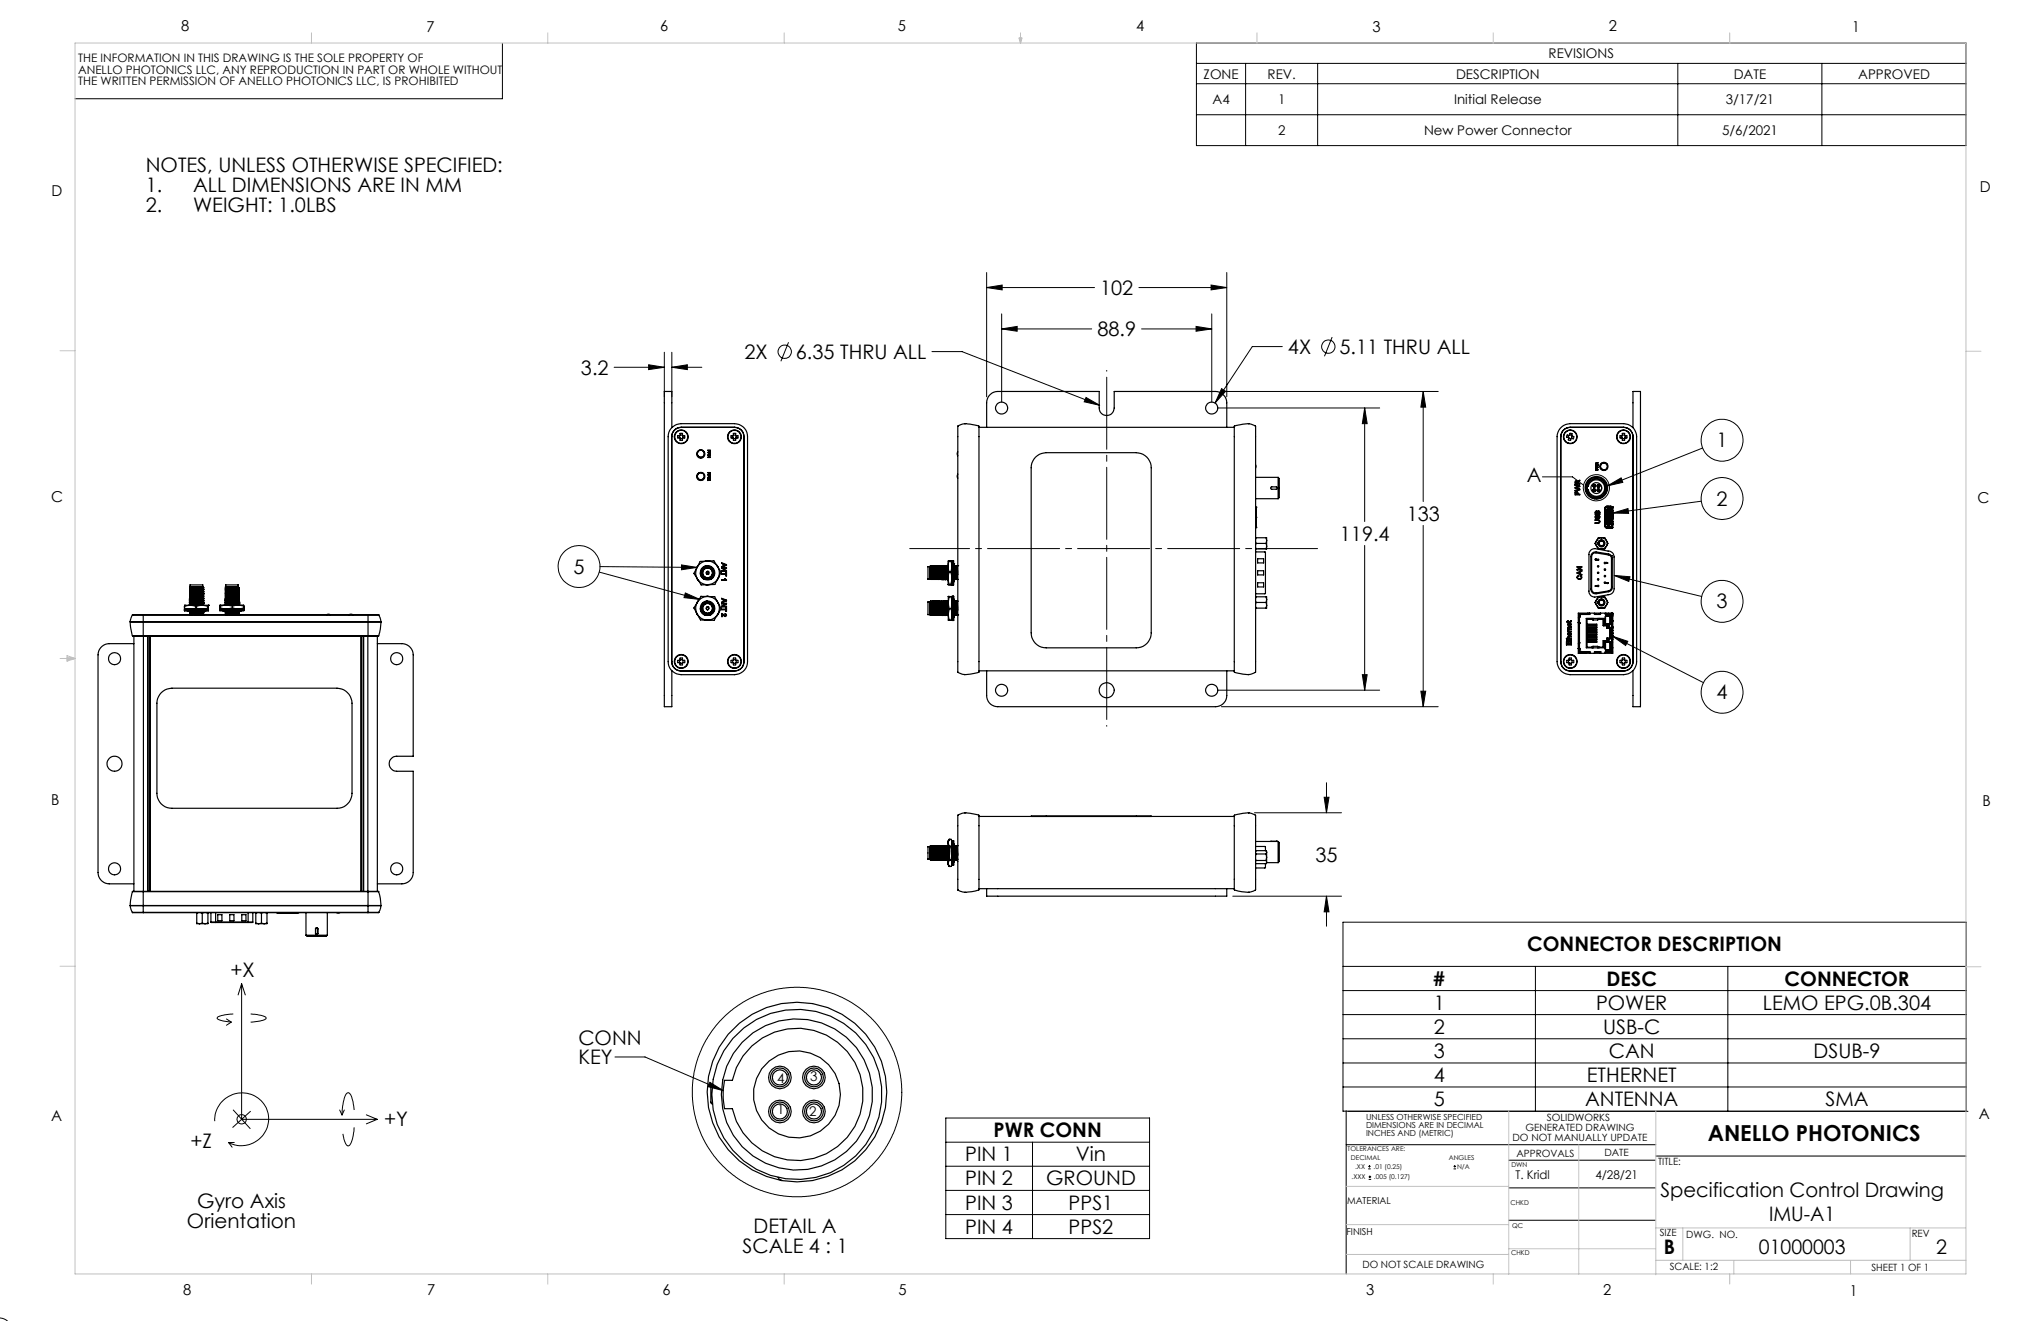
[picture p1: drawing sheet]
<svg xmlns="http://www.w3.org/2000/svg" width="432mm" height="279mm" viewBox="0 0 432 279" stroke-linecap="round" stroke-linejoin="round" font-family="sans-serif">
<defs><g id="words">
<text font-size="4.7" x="361.3" y="241.3">ANELLO PHOTONICS</text>
<g font-size="4.2">
<text x="30.9" y="36.4">NOTES, UNLESS OTHERWISE SPECIFIED:</text>
<text x="30.9" y="40.6">1.</text>
<text x="40.9" y="40.6">ALL DIMENSIONS ARE IN MM</text>
<text x="30.9" y="44.8">2.</text>
<text x="40.9" y="44.8">WEIGHT: 1.0LBS</text>
<text x="232.7" y="62.4">102</text>
<text x="232.2" y="71.1">88.9</text>
<text x="157.5" y="75.9">2X</text>
<text x="168.4" y="75.9">6.35 THRU ALL</text>
<text x="272.5" y="74.9">4X</text>
<text x="283.4" y="74.9">5.11 THRU ALL</text>
<text x="122.9" y="79.3">3.2</text>
<text x="363.2" y="94.6">1</text>
<text x="323" y="102">A</text>
<text x="363.2" y="107">2</text>
<text x="297.6" y="110.2">133</text>
<text x="283.5" y="114.4">119.4</text>
<text x="121.4" y="121.3">5</text>
<text x="363.2" y="128.7">3</text>
<text x="363.2" y="147.9">4</text>
<text x="278.3" y="182.3">35</text>
<text x="323.1" y="201.2">CONNECTOR DESCRIPTION</text>
<text x="48.7" y="206.6">+X</text>
<text x="303.2" y="208.5">#</text>
<text x="339.9" y="208.5">DESC</text>
<text x="377.6" y="208.5">CONNECTOR</text>
<text x="303.3" y="213.6">1</text>
<text x="337.7" y="213.6">POWER</text>
<text x="373" y="213.6">LEMO EPG.0B.304</text>
<text x="122.4" y="221">CONN</text>
<text x="303.3" y="218.7">2</text>
<text x="339.1" y="218.7">USB-C</text>
<text x="122.4" y="225.1">KEY</text>
<text x="303.3" y="223.8">3</text>
<text x="340.4" y="223.8">CAN</text>
<text x="383.7" y="223.8">DSUB-9</text>
<text x="303.3" y="228.9">4</text>
<text x="303.3" y="234">5</text>
<text x="335.4" y="234">ANTENNA</text>
<text x="335.7" y="228.9">ETHERNET</text>
<text x="386.2" y="234">SMA</text>
<text x="81.3" y="238.1">+Y</text>
<text x="40.3" y="242.8">+Z</text>
<text x="204.2" y="245.6">PIN 1</text>
<text x="210.2" y="240.5">PWR CONN</text>
<text x="227.6" y="245.6">Vin</text>
<text x="204.2" y="250.7">PIN 2</text>
<text x="221.3" y="250.7">GROUND</text>
<text x="41.7" y="255.5">Gyro Axis</text>
<text x="204.2" y="255.8">PIN 3</text>
<text x="226.1" y="255.8">PPS1</text>
<text x="351.3" y="253.3">Specification Control Drawing</text>
<text x="39.6" y="259.7">Orientation</text>
<text x="159.4" y="260.8">DETAIL A</text>
<text x="204.2" y="260.9">PIN 4</text>
<text x="226.1" y="260.9">PPS2</text>
<text x="374.3" y="258.2">IMU-A1</text>
<text x="157.1" y="265">SCALE 4 : 1</text>
<text x="352" y="265.2">B</text>
<text x="372.1" y="265.2">01000003</text>
<text x="409.6" y="265.2">2</text>
</g>
<g font-size="3.2">
<text x="38.3" y="6.7">8</text>
<text x="90.2" y="6.7">7</text>
<text x="139.7" y="6.5">6</text>
<text x="190" y="6.5">5</text>
<text x="240.4" y="6.5">4</text>
<text x="290.4" y="6.7">3</text>
<text x="340.4" y="6.5">2</text>
<text x="391.9" y="6.7">1</text>
<text x="10.9" y="41.6">D</text>
<text x="418.9" y="40.7">D</text>
<text x="10.9" y="106.3">C</text>
<text x="418.4" y="106.4">C</text>
<text x="10.8" y="170.2">B</text>
<text x="419.4" y="170.6">B</text>
<text x="10.8" y="237.2">A</text>
<text x="418.6" y="236.8">A</text>
<text x="38.8" y="273.8">8</text>
<text x="90.4" y="273.8">7</text>
<text x="140.2" y="273.8">6</text>
<text x="190.1" y="273.9">5</text>
<text x="289" y="273.9">3</text>
<text x="339.1" y="273.8">2</text>
<text x="391.4" y="274.1">1</text>
</g>
<g font-size="2.8">
<text x="254.6" y="16.6">ZONE</text>
<text x="268.2" y="16.6">REV.</text>
<text x="308" y="16.6">DESCRIPTION</text>
<text x="327.6" y="12.3">REVISIONS</text>
<text x="366.8" y="16.6">DATE</text>
<text x="393.1" y="16.6">APPROVED</text>
<text x="256.5" y="22">A4</text>
<text x="270.4" y="22">1</text>
<text x="307.6" y="22">Initial Release</text>
<text x="365.1" y="22">3/17/21</text>
<text x="270.4" y="28.6">2</text>
<text x="301.3" y="28.6">New Power Connector</text>
<text x="364.3" y="28.6">5/6/2021</text>
<text x="164.4" y="229.1">4</text>
<text x="171.4" y="228.6">3</text>
<text x="164.4" y="235.7">1</text>
<text x="171.2" y="236">2</text>
</g>
<g font-size="2.5">
<text x="16.5" y="13.1">THE INFORMATION IN THIS DRAWING IS THE SOLE PROPERTY OF</text>
<text x="16.5" y="15.5">ANELLO PHOTONICS LLC, ANY REPRODUCTION IN PART OR WHOLE WITHOUT</text>
<text x="16.5" y="18">THE WRITTEN PERMISSION OF ANELLO PHOTONICS LLC, IS PROHIBITED</text>
<text x="320.6" y="249.4">T. Kridl</text>
<text x="337.5" y="249.4">4/28/21</text>
</g>
<g font-size="2.1">
<text x="322.7" y="239.2">GENERATED DRAWING</text>
<text x="327.3" y="237">SOLIDWORKS</text>
<text x="320" y="241.3">DO NOT MANUALLY UPDATE</text>
<text x="320.8" y="244.7">APPROVALS</text>
<text x="339.4" y="244.6">DATE</text>
<text x="350.8" y="246.4">TITLE:</text>
<text x="351.1" y="261.5">SIZE</text>
<text x="356.7" y="261.7">DWG. NO.</text>
<text x="404.4" y="261.7">REV</text>
<text x="288.2" y="268.2">DO NOT SCALE DRAWING</text>
<text x="353.2" y="268.6">SCALE: 1:2</text>
<text x="395.9" y="268.7">SHEET 1 OF 1</text>
</g>
<g font-size="2">
<text x="285" y="254.6">MATERIAL</text>
<text x="284.9" y="261.2">FINISH</text>
</g>
<g font-size="1.8">
<text x="289" y="236.8">UNLESS OTHERWISE SPECIFIED</text>
<text x="289" y="238.6">DIMENSIONS ARE IN DECIMAL</text>
<text x="289" y="240.4">INCHES AND (METRIC)</text>
</g>
<g font-size="1.4">
<text x="285.1" y="243.4">TOLERANCES ARE:</text>
<text x="285.8" y="245.3">DECIMAL</text>
<text x="306.5" y="245.3">ANGLES</text>
<text x="285.9" y="249.4">.XXX</text>
<text x="286.7" y="247.2">.XX</text>
<text x="290.6" y="247.2">.01 (0.25)</text>
<text x="290.7" y="249.4">.005 (0.127)</text>
<text x="308.2" y="247.2">N/A</text>
<text x="319.8" y="246.8">DWN</text>
<text x="319.6" y="255">CHKD</text>
<text x="319.9" y="259.7">QC</text>
<text x="319.7" y="265.4">CHKD</text>
</g>
</g></defs>
<g fill="none" stroke="#000" stroke-width=".21">
<path d="M106.3 9.2v11.7h-90.4M253.1 9.1h162.8v21.7h-162.8zM253.1 13.4h162.8M253.1 17.7h162.8M263.5 13.4v17.4M278.8 13.4v17.4M355 13.4v17.4M385.4 13.4v17.4M253.1 24.3h162.8M208.7 57.6v26.3M259.5 57.6v26.3M129.9 77.7h10.6"/>
<path d="M137.2 77.2l3.3 .5-3.3 .5zM140.5 74.5v9.4M142.1 77.7l3.3-.5v1zM142.1 74.5v9.4M142.1 77.7h6.4M166.8 72.4l-1.6 4M197.2 74.4h6.3l29.2 11.3M208.7 60.8l3.3-.5v1zM208.7 60.8h22.9M211.9 69.6l3.3-.6v1.1zM211.9 66.4v18.6M211.9 69.6h19.1"/>
<path d="M240.9 60.8h18.6M241.5 69.6h14.9M253 69l3.4 .6-3.4 .5zM256.2 60.3l3.3 .5-3.3 .5zM256.4 66.4v18.6M271.3 73.3h-6.4l-7.8 11.9M281.8 71.3l-1.6 4.1M229.8 84.1l2.9 1.6-3.3-.7zM257.6 86.3h34.3M258.4 82.8h45.9M258.4 82.2l.9 .6-2.2 2.4zM288.7 86.3l.5 3.3h-1z"/>
<path d="M288.7 86.3v24M301.1 82.8l.5 3.3h-1zM301.1 82.8v23.3M360.2 94.8l-20.1 8M126.9 119.8l20.6 .2M144.2 119.5l3.3 .5-3.3 .5zM288.7 115.4v30.6M301.1 111.1v38.4M326.3 100.9h6.4l2.3 1.7M340.1 102.8l2.9-1.7 .3 .9zM341.2 108.5l3.2-.9 .2 1zM359.9 106l-18.7 2.5"/>
<path d="M126.8 121l21.3 5.8M145 125.4l3.1 1.4-3.4-.4zM341.2 134.6l19.2 9.8M341.2 134.6l3.2 1-.5 .9zM341.5 121.7l18.5 4.5M341.5 121.7l3.3 .3-.2 1zM257.6 146h34.3M258.4 149.5h45.9M288.2 142.7h1l-.5 3.3zM300.6 146.2h1l-.5 3.3zM265.4 171.9h18.4M280.1 168.6h1.1l-.6 3.3z"/>
<path d="M280.6 165.6v6.3M260.8 189.5h23M280.6 189.5l.6 3.4h-1.1zM280.6 189.5v6.4M47.9 215.5l1 .7M48.9 216.2l-1 .7M49.4 214.5a5.6 5.6 0 0 0-3.4 .8h-.1a3.6 3.6 0 0 0 2.7 .8l.3 .1M51.1 208.1v28.6h28.7M51.1 208.1l-.7 2.3M51.1 208.1l.8 2.3M53 214.5a5.3 5.3 0 0 1 3.3 .8v.1a5.8 5.8 0 0 1-3.3 .8M284.1 204.4h131.9"/>
<path d="M284.1 209.5h131.9M284.1 214.6h131.9M284.1 219.7h131.9M324.8 204.4v30.6M365.5 204.4v30.6M45.4 237.1a5.7 5.7 0 0 1 6-6 5.7 5.7 0 0 1 5.3 6.6 5.8 5.8 0 0 1-8.3 4M49.4 234.8l3.5 3.9M53 235.1l-3.8 3.3M71.9 234.8l.5 1M72.8 234.8l-.4 1M74.9 234.8a5.7 5.7 0 0 0-1.1-3.7h-.2a3.5 3.5 0 0 0-1.1 2.8l-.1 1.9M74.9 238.4a5.8 5.8 0 0 1-1.1 3.9l-.2 .1-.5-.6-.6-2"/>
<path d="M77.5 235.8l2.3 .9M79.8 236.7l-2.3 1M130.1 223.6h6.4l16.5 7.1M150.2 228.9l2.8 1.8-3.2-.9zM200.1 236.5h43.1v25.5h-43.1zM284.1 224.8h131.9M284.1 229.9h131.9M284.8 234.9v34.6M416 235v-39.9h-131.9v39.9l132.2 .1M48.4 241.7h1.2M48.4 241.7l.7 .9M200.1 246.7h43.1"/>
<path d="M200.1 241.6h43.1M200.1 251.8h43.1M200.1 256.9h43.1M218.4 241.6v20.4M284.8 242.1h65.5M289.5 247.2h.5M289.5 246.7h.5M289.6 249.4h.5M289.6 248.9h.5M289.7 246.4v.5M289.8 248.6v.6M307.5 247.2h.5"/>
<path d="M307.5 246.7h.5M307.8 246.4v.5M319.2 245.4h31M319.2 258.1h31M319.2 251.2h31M350.3 244.5h65.6M-.1 278.8l1 .2 .7 .4"/>
<circle cx="166" cy="74.4" r="1.42"/>
<circle cx="281" cy="73.3" r="1.41"/>
<circle cx="364.3" cy="93.1" r="4.4"/>
<circle cx="122.5" cy="119.8" r="4.4"/>
<circle cx="337.7" cy="103.2" r="2.78"/>
<circle cx="364.3" cy="105.4" r="4.4"/>
<circle cx="364.3" cy="127.2" r="4.4"/>
<circle cx="364.3" cy="146.4" r="4.4"/>
<circle cx="51.1" cy="236.8" r=".98"/>
<circle cx="168.6" cy="231" r="22.2"/>
</g>
<path d="M234.1 153.6v-75.3" fill="none" stroke="#000" stroke-width=".21" stroke-dasharray="15.2 1.3 1.3 1.3" stroke-dashoffset="-1.4"/>
<path d="M192.5 116h86.2" fill="none" stroke="#000" stroke-width=".21" stroke-dasharray="15.2 1.3 1.3 1.3" stroke-dashoffset="2.6"/>
<g fill="none" stroke="#c0c0c0" stroke-width=".21">
<path d="M15.9 9.1h400v260.4h-400zM65.9 6.9v2.2M115.9 6.9v2.2M165.9 6.9v2.2M215.6 8h.6l-.3 1.1zM215.7 8l.2 1.1M215.9 6.9v2.2M216 8l-.1 1.1M265.9 6.9v2.2M315.9 6.9v2.2M365.9 6.9v2.2M12.7 74.2h3.2"/>
<path d="M415.9 74.3h3.2M12.7 139.3h3.2M14.2 139.1l1.7 .2M14.2 138.7l1.7 .6-1.7 .5zM15.9 139.3l-1.7 .3M12.7 204.4h3.2M415.9 204.5h3.2M319.2 234.9v34.6M350.3 234.9v34.7M284.8 250.9h34.4M284.8 259h34.4M334 242.1v27.4"/>
<path d="M350.2 259.7h65.7M356 259.7v6.9M404.1 259.7v6.9M65.9 269.5v2.1M115.9 269.5v2.1M165.9 269.5v2.1M284.8 265.3h34.4M315.9 269.5v2.1M319.2 264.1h31M350.3 266.6h65.6M365.9 269.5v2.1M366.8 266.6v2.9"/>
<path d="M391.5 266.6v2.9"/>
</g>
<g fill="#000">
<path d="M256.2 60.3l3.3 .5-3.3 .5zM208.7 60.8l3.3-.5v1zM253 69l3.4 .6-3.4 .5zM211.9 69.6l3.3-.6v1.1zM258.4 82.2l-1.3 3 2.2-2.4zM229.8 84.1l-.4 .9 3.3 .7zM300.6 146.2h1l-.5 3.3zM301.1 82.8l.5 3.3h-1zM288.7 86.3l.5 3.3h-1zM288.2 142.7h1l-.5 3.3zM280.1 168.6h1.1l-.6 3.3zM280.6 189.5l.6 3.4h-1.1zM142.1 77.7l3.3-.5v1zM137.2 77.2l3.3 .5-3.3 .5zM150.2 228.9l2.8 1.8-3.2-.9z"/>
<path d="M340.1 102.8l2.9-1.7 .3 .9zM341.2 108.5l3.2-.9 .2 1zM341.5 121.7l3.3 .3-.2 1zM341.2 134.6l3.2 1-.5 .9zM144.2 119.5l3.3 .5-3.3 .5zM145 125.4l3.1 1.4-3.4-.4z"/>
</g>
<g fill="none" stroke="#000" stroke-width=".25">
<path d="M142 90.6l.3-.3a2.65 2.65 0 0 1 1.8-.7h11.3a2.75 2.75 0 0 1 2.8 2.8v47.5a2.74 2.74 0 0 1-2.8 2.8h-11.3a2.81 2.81 0 0 1-2.7-2.8v-47.5a2.56 2.56 0 0 1 .6-1.8zM142.1 90.5v-7.7h-1.6v66.7h1.6v-7.6M143.8 92.1v.5M143.9 92.1h-.5v.2v.3h.5M143.9 92.6v.5h.5v-.5M143.9 92.1v-.4h.5v.4M143.9 92.1l.2-.1 .3 .1M143.9 92.7l.2 .1 .3-.1M144.4 92.1h.5v.2v.3h-.5M144.4 92.1v.5M148.1 96.7a.76 .76 0 0 1-.4-1.2 .76 .76 0 0 1 1.3 .2 .76 .76 0 0 1-.7 1M148.1 96.7h.1"/>
<path d="M148.4 95.2h.1M149.8 95.2h.4v.3l-.2 .1v-.3zM149.8 96.2l.1-.1v.3l.2-.3 .2 .2-.2 .2 .1-.2-.1-.1-.3 .3zM149.8 96.7h.3v-.1l.1 .2zM149.8 99.9h.4v.4h-.2v-.3zM149.8 95.7h.4v.3h-.2v-.3zM150 95.7h.2v.3h-.2zM150 95.3h.2v.2zM155.1 92.1v.5M155.2 92.1h-.5l-.1 .3 .1 .2h.5M155.2 92.6v.5h.4v-.5M155.2 92.1v-.4h.4v.4"/>
<path d="M155.2 92.1l.1-.1 .3 .1M155.2 92.7l.1 .1 .3-.1M155.4 90.4a1.99 1.99 0 0 1 2 2v47.5a1.93 1.93 0 0 1-2 2M155.4 90.4h-11.3a1.99 1.99 0 0 0-2 2v47.5M155.4 90.4a1.93 1.93 0 0 1 2 2v47.5a1.93 1.93 0 0 1-2 2M155.6 92.1l.5 .2v.3h-.5M155.7 92.1l.1 .3-.1 .2M202.6 95.6l-.1 .4 .1 .4M202.6 90.1l.2-.1a5.4 5.4 0 0 1 4.3 .1v52a4.6 4.6 0 0 1-4.5 0zM204.1 89.6h.1M207.1 90.4h54M208.7 90.4v-5.2a2.38 2.38 0 0 1 2.4-2.4h21.5v3.5a1.59 1.59 0 0 0 1.5 1.6 1.59 1.59 0 0 0 1.6-1.6v-3.5h21.4a2.45 2.45 0 0 1 2.4 2.4v5.2"/>
<path d="M219.1 96.7a3.2 3.2 0 0 1 2.2-1h19.1a3.2 3.2 0 0 1 3.2 3.2v34.9a3.1 3.1 0 0 1-3.2 3.2h-19.1a3.1 3.1 0 0 1-3.1-3.2v-34.9a3.1 3.1 0 0 1 .9-2.2zM261.1 90.1h.1a5.3 5.3 0 0 1 4.4 0v52a3.5 3.5 0 0 1-3.3 .4l-1.2-.3zM264.1 89.6h.1M265.6 98.3v.7M330.4 90.3a2.84 2.84 0 0 1 1.8-.7h11.3a2.81 2.81 0 0 1 2.8 2.8v47.5a2.74 2.74 0 0 1-2.8 2.8h-11.3a2.81 2.81 0 0 1-2.8-2.8v-47.5a2.83 2.83 0 0 1 1-2.1zM331.5 92l.5 .1 .1-.4h.5l-.1 .5 .5 .1-.2 .5-.4-.1-.1 .4-.5-.1 .1-.4-.4-.1zM331.9 92.6l.5 .1M332 92.1l-.1 .5M332 92l.5 .2M332.6 92.2v.3l-.2 .2M337.6 98.4l.5 .1-.5 .2 .5 .2-.5 .1 .4-.2-.4-.1 .4-.2zM337.6 99.1h.3v.2l.2 .1h-.5z"/>
<path d="M337.6 97.9l.3 .1 .2-.1-.2 .2 .2 .2h-.5zM337.7 99.1l.1 .2h-.2zM337.7 98l.1 .2h-.2zM338.8 99.2h.1M339.9 98.1h.1M343.2 92.1l-.1 .2 .1 .3M343.2 92.1l-.5 .2 .1 .3h.4M343.2 92.6l.1 .5h.4v-.5M343.2 92.1l.1-.4h.4v.4M343.2 92.7l.2 .1 .3-.1M343.2 92.1l.2-.1 .3 .1M343.5 90.4h-11.3a2.05 2.05 0 0 0-2 2v47.5"/>
<path d="M343.5 90.4a2.05 2.05 0 0 1 2 2v47.5a1.99 1.99 0 0 1-2 2M343.5 90.4a1.99 1.99 0 0 1 2 2v47.5a1.99 1.99 0 0 1-2 2M343.7 92.1l.5 .1v.4h-.5M343.8 92.1v.5M345.5 90.5v-7.7h1.6v66.7h-1.6v-7.6M147.6 119.7l-.3 .6M148.1 101.5a.74 .74 0 0 1-.5-1.1 .74 .74 0 0 1 1.2-.1 .74 .74 0 0 1-.3 1.1l-.2 .1M148.1 101.5h.1M148.4 100h.1M149.3 118.6h.6M149.6 119.6a1.53 1.53 0 0 1 1.6 1.8 1.53 1.53 0 0 1-2.1 1.2M149.6 118.7h-1.5l-.6 1.3"/>
<path d="M149.6 118.7a2.52 2.52 0 0 0-2.1 1.3M149.6 118.7a2.49 2.49 0 0 1 2.2 1.1M149.6 118.7l1.4-.1 .8 1.2M149.6 119.6a1.52 1.52 0 0 0-1.4 1.3 1.52 1.52 0 0 0 .9 1.7M149.6 119.6a1.46 1.46 0 0 0-1.2 1.2 1.34 1.34 0 0 1 1.7-.9M149.8 101l.1-.1v.3l.1-.3 .3 .1-.2 .2 .1-.1-.1-.2-.2 .3zM149.8 101.3l.3 .3 .1-.3v.2l-.1 .1-.3-.2v.2zM149.8 100.4h.4v.3l-.2 .1v-.3zM150 100h.2l-.1 .3zM150 100.5h.2l-.1 .2zM150.1 101.3v.1M150.1 119.9l.3 .1"/>
<path d="M150.1 119.9a1.37 1.37 0 0 1 1 1.5 1.37 1.37 0 0 1-1.5 1.2h-.5M151.7 119.5l.3 .6M151.8 119.8a2.45 2.45 0 0 1 .1 2.5M151.8 119.8l.8 1.2-.7 1.3M152.7 119l1 .4v.2l-1 .4v-.2l.3-.1v-.4zM153.1 119.3l.5 .2-.5 .2zM196.3 119.8v2.7M196.3 119.8h.4M196.3 119.8v.1M196.7 119.8h.1M196.7 119.8v2.7M196.7 119.8v.1"/>
<path d="M196.7 119.9l.2 2.6M196.7 119.9l.1 2.7-.1-.1M196.8 119.8l.2 2.8M196.9 119.6l-.1 .2M196.9 119.6l.2 3M196.9 119.6h.1M197 119.6l.1 .2M197 119.6l.1 3M197.1 119.8h.1M197.1 119.8l.2 2.7M197.2 119.8l.1 2.8M197.3 119.6l-.1 .2"/>
<path d="M197.3 119.6l.1 3M197.3 119.6h.1M197.3 119.6l.1 .2M197.3 119.6l.2 3M197.4 119.8l.3 2.7M197.4 119.8l.2 2.7M197.6 119.6l-.1 .2M197.6 119.6l.2 3M197.6 119.6h.1M197.7 119.6l.1 .2M197.7 119.6l.2 3M197.8 119.8h.1"/>
<path d="M197.8 119.8l.2 2.7M197.9 119.8l.2 2.7 .2 .1M198 119.6l-.1 .2M198 119.6l.2 3M198 119.6h.1M198.1 119.6l.1 .2M198.1 119.6l.2 3M198.2 119.8h.1M198.2 119.8l.2 2.7M198.3 119.8l.2 2.7M198.4 119.6l-.1 .2M198.4 119.6l.1 3"/>
<path d="M198.4 119.6h.1M198.5 119.6l.1 .2M198.5 119.6l.1 3M198.6 119.8h.1M198.6 119.8l.2 2.7M198.6 119.8l.3 2.8M198.8 119.6l-.2 .2M198.8 119.6l.1 .2M198.8 119.6l.1 3M198.9 119.6l.1 3M198.9 119.8h.1M198.9 119.8l.2 2.7"/>
<path d="M199 119.8l.3 2.9M199 119.8h.1M199.1 119.6l-.1 .2M199.1 119.6l.2 3M199.1 119.6h.1M199.2 119.6l.1 .2M199.2 119.6l.2 3M199.3 119.8h.1M199.3 119.8l.2 2.8M199.4 119.8l.2 2.5 .1 .4M199.4 119.8l.1-.2 .2 3M199.5 119.6h.1"/>
<path d="M199.6 119.6l.1 .2M199.6 119.6l.1 3M199.7 119.8h.1M199.7 119.8l.2 2.7M199.8 119.8l.3 2.9M199.9 119.6l-.1 .2M199.9 119.6l.2 3M199.9 119.6h.1M200 119.6h.1M200 119.7l.2 2.8M200 119.7l.1 2.9M200.1 119.8h.1"/>
<path d="M200.2 119.8l.2 2.9M200.2 119.8h.1M200.2 119.7v.1M200.3 119.6l-.1 .2M200.3 119.6h.1M200.3 119.6l.1 .2M200.3 119.6l.2 3-.2-2.9M200.4 119.8l.2 .3M200.4 119.8l.2 2.3M200.6 119.8h-.1M200.6 119.8l.2 1.2M200.6 119.8v2.5"/>
<path d="M200.8 118.6l-.2 1.2M200.8 118.6a.69 .69 0 0 0-.2 1v.2M200.8 118.6h.4M201.2 118.6l.2 1.2M201.2 118.6a.69 .69 0 0 1 .2 1v.2M201.4 119.8l-.2 1.2M201.4 119.8v2.5M201.4 118.6h.4v5.1h-.4zM201.5 118.6v5.1M201.7 118.6v5.1M201.8 119.2h.1M201.8 119.5l.1 .4-.1 .2"/>
<path d="M201.8 119.1l.1 .5h-.1v-.4M201.8 119.8l.1 .3-.1 .1M201.8 119.6h.1M201.9 119.8v-.2v.2M201.9 119.9l.1 2.7M201.9 119.8h.1M201.9 119.8l.2 2.8M202 119.8l.1 2.8M202.1 119.6l-.1 .2M202.1 119.6l.2 3M202.1 119.6h.1M202.2 119.6l.1 .2"/>
<path d="M202.2 119.6l.2 3M202.2 119.6h.1M202.3 119.8h.1M202.3 119.8l.2 2.8M202.4 119.8l.2 2.7M202.5 119.6l-.1 .2M202.5 119.6l.1 2M202.5 119.6h.1M202.6 119.6h.1M202.6 119.6v.1M202.6 100.3l-.1 .4 .1 .4M265.6 116.7l2.1 .1v8.7l-2.1 .1"/>
<path d="M265.6 101h4.8M265.6 105.5h4.8M265.6 111.6h.1M265.6 107.2h.1M265.6 116.1h2.3M265.6 115.8l.1 .3M265.6 114.6l.1 .3M265.6 113.7h2.3M265.7 109.4h.1M265.7 107.3h.1M265.7 111.5h.1M265.7 111.6h.1"/>
<path d="M265.7 107.2h.1M265.7 107.3v.4M265.7 111.1v.4M265.7 111.1v.5M265.7 107.2v.5M265.7 107.7v3.4M265.7 114.9l-.1 .4M265.7 114.9h2.2M265.7 113.7l-.1 .4M266.1 118.2h1.2v.9h-1.2zM267.9 114.9l.1 .6M267.9 113.7l.1 .6"/>
<path d="M268 114.3v1.2M268 115.5l-.1 .6M268 114.3l-.1 .6M268.9 103.1l1.2-.1a.25 .25 0 0 1 .2 .3 .25 .25 0 0 1-.3 .2h-1zM270.4 101v4.5M270.4 101l.3 .2v4l-.3 .3M333.2 102.6l1 .2v.1l-.9 .3 .9 .2v.2l-1 .3v-.2l.9-.2-.9-.2v-.2l.9-.2-.9-.2zM333.3 104.1l.2-.2a.43 .43 0 0 1 .3 .6h.4v.2h-1zM333.3 101.7h.3l.2 .2 .4-.3-.4 .5v.2h.4v.1h-1zM333.4 101.8h.2l.1 .5h-.4zM333.4 104.1h.3v.4h-.4zM333.7 119.8h.9v.2l-.7 .4h.7v.2h-.9v-.2l.7-.4h-.7z"/>
<path d="M335.5 103.5h.1M335.5 103v.4M335.5 103h.1M336.5 102a1.75 1.75 0 0 1 2.7 .3 1.75 1.75 0 0 1-.8 2.6 1.75 1.75 0 0 1-2.4-1.3h-.2v-.8h.2zM336.7 116.2l.7-.2 2.8 .6a1.21 1.21 0 0 1 1.3 1.2v6.7a1.26 1.26 0 0 1-1.3 1.3l-2.8 .5a1.21 1.21 0 0 1-1.2-1.3v-7.9zM336.8 117.1l.3-.3 .6-.1 2.6 .5a.97 .97 0 0 1 .8 .9v6.1a.91 .91 0 0 1-.8 1l-2.6 .4a.97 .97 0 0 1-1.2-1v-6.9zM337 117.1l.6-.2 2.7 .5a.73 .73 0 0 1 .6 .7v6.1a.79 .79 0 0 1-.6 .8l-2.7 .4a.85 .85 0 0 1-.9-.8v-6.9zM337.2 105.4l.1 .1M337.5 109.9h.6a.39 .39 0 0 1 .4 .4 .39 .39 0 0 1-.4 .4h-.6v-.1h.7l.1-.2v-.3h-.8zM337.5 118.3v.1l.2-.1 .2 .1-.2 .1v-.2l-.2 .1zM337.5 108.2l.9-.1 .1 .7h-1zM337.5 109.1l.2-.1-.1 .4 .2 .1a.38 .38 0 0 1 .2-.4 .38 .38 0 0 1 .4 0v.5l-.3 .1v-.1a.22 .22 0 0 0 .3-.2 .22 .22 0 0 0-.3-.2 .34 .34 0 0 1-.2 .4 .34 .34 0 0 1-.4 0z"/>
<path d="M337.6 118.4h.1M337.6 108.2l.3 .1v.3h-.3zM337.8 114.3l-.2 .5 .2 .7M337.8 115.5a1.11 1.11 0 0 0 1 .6M337.8 114.3l-.4 .6 .4 .6M337.8 115.5l.3 .6h.7M338.1 108.2h.2v.4h-.3zM338.2 114.5l-.1 .6M338.8 114.4a.59 .59 0 0 0-.4 .8 .59 .59 0 0 0 .9 .3 .59 .59 0 0 0 .1-.9 .68 .68 0 0 0-.9-.3 .68 .68 0 0 0-.4 .8M338.8 114.4l-.5 .2-.2 .5M338.8 114.4a.5 .5 0 0 1 .5 .5 .5 .5 0 0 1-.6 .5 .5 .5 0 0 1-.3-.7M338.8 113.7a1.06 1.06 0 0 0-1 .6"/>
<path d="M338.8 113.7a1.16 1.16 0 0 1 1.1 .6M338.8 113.7h-.7l-.3 .6M338.8 113.7h.7l.4 .6M339.5 108.3h.1M339.5 107.7h.1M339.5 108.7h.1M339.5 108h.1M339.5 109.3h.1M339.5 107.8h.1M339.5 107.9h.1M339.5 107.7v3.5l.5 .4M339.5 108.8h.1"/>
<path d="M339.6 111.2l.4 .4M339.6 111.2h.1M339.6 107.2l1.1-.1 .4 .1 .1 .3v3.8l-.4 .4h-.9l-.4-.4v-3.8zM339.7 109h.1M339.7 108h.1M339.7 108h.2M339.7 110.9h.4M339.7 107.9h.4M339.7 110l.1 .1M339.7 108.3l.1 .1M339.7 110.6h.1M339.7 110h.1"/>
<path d="M339.7 108.3h.1M339.7 110.8h.1M339.7 110.8v.1M339.7 110.8l.4 .1M339.7 109.9h.1M339.7 109.6h.1M339.7 109.4h.1M339.7 109.1h.1M339.7 108.9h.1M339.7 107.9v.1M339.7 110.9h.1M339.8 108h.3"/>
<path d="M339.8 110.8v.1M339.8 111.5v.2M339.8 110.5h.1M339.8 110.1h.1M339.8 108.7h.1M339.8 108.4h.1M339.8 119l.3 .1-.2 .1zM339.8 108.4v.3M339.8 110.1v.4M339.8 107.9v.1M339.8 110.5l-.1 .1M339.8 108.7l-.1 .1"/>
<path d="M339.9 107.2l-.4 .2M339.9 110.9h.1M339.9 110.8v.1M339.9 108h.1M339.9 114.3l.1 .5-.1 .7M339.9 115.5l-.5 .5-.6 .1M339.9 115.5l-.4 .6h-.7M339.9 114.3l.3 .6-.3 .6M339.8 119.1h.1M339.9 107.2h.1M339.9 107.1l.3 .1M339.9 107.9v.1"/>
<path d="M340 110.5v.1M340 110.5h.1M340 110.6h.1M340 108.4h.1M340 111.6h.1M340 107.4h.1M340 109.5h.1M340 107.1l.1 .1M340 110.8h.1M340 108.1v2.7M340 109.3v.2M340 108.2v.2"/>
<path d="M340 107.3l-.3 .4v3.5l.3 .3h.7l.2-.3v-3.5l-.4-.4M340 107.3v.1M340 111.6h1M340 107.3h.5M340.1 110.5v.1M340.1 109.3v.2M340.1 108.2v.2M340.1 110.8h.1M340.1 108v.1M340.1 108h.1M340.1 110.9v.1M340.1 110.3h.1"/>
<path d="M340.1 110.1h.1M340.1 109.8h.1M340.1 109.9h.1M340.1 109.6h.1M340.1 109.3h.1M340.1 109.4h.1M340.1 109.1h.1M340.1 108.8h.1M340.1 108.6h.1M340.1 108.3h.1M340.1 108.4h.1M340.1 108.1h.1"/>
<path d="M340.1 108.7h.1M340.1 109h.1M340.1 109.5h.1M340.1 109.7h.1M340.1 110.5h.1M340.1 108.2h.1M340.1 107.9v3M340.1 108.5h.1M340.1 108.9h.1M340.1 110h.1M340.1 110.7h.1M340.1 110.6h.1"/>
<path d="M340.1 110.2h.1M340.1 109.2h.1M340.1 109.2v.1M340.1 110.9h.1M340.1 111l.2 .1M340.1 107.8v.1M340.1 111.5h.1M340.1 111.5l.1-.3 .2 .1v.2M340.1 107.3l.1 .3h.2v-.3M340.1 109.8v.1M340.1 109.3v.1M340.1 108.3v.1"/>
<path d="M340.1 111.6h.1M340.1 107.3h.1M340.2 111.1h.1M340.2 107.7h.1M340.2 107.7v3.4M340.2 107.1l.1 .1M340.3 111h.1M340.3 107.8h.1M340.3 107.7h.1M340.3 109.7h.1M340.3 111.1h.1M340.3 107.8v.7"/>
<path d="M340.3 108.5h.1M340.3 107.1v.1M340.3 109.1v.6M340.3 110.3v.7M340.3 110.3h.1M340.3 109.1h.1M340.4 111.1h.1M340.4 111.1v-.1v.1M340.4 107.7v.1M340.4 107.7v3.4M340.4 108h.5M340.4 107.8l.1 .1"/>
<path d="M340.4 111.5h.1M340.4 108.7h.1M340.4 109.1h.1M340.4 109h.1M340.4 109.8l.1 .1M340.4 109.9h.1M340.4 109.7h.1M340.4 110.9h.5M340.4 110.6h.1M340.4 110.5h.1M340.4 109.5h.1M340.4 108.2h.1"/>
<path d="M340.4 108h.1M340.4 108.6h.1M340.4 108.5h.1M340.4 108.3l.1 .1M340.4 108.4h.1M340.4 108.8l.1 .1M340.4 110.1h.1M340.4 110h.1M340.4 110.8l.1 .1M340.4 110.7h.1M340.4 108.1h.1M340.4 110.2h.1"/>
<path d="M340.4 109.2h.1M340.4 110.3h.1M340.4 109.6h.1M340.4 109.4h.1M340.4 109.3l.1 .1M340.4 108.9h.1M340.4 110.9h.1M340.4 111.6h.1M340.4 107.3h.1M340.5 107.9v3M340.5 110.5h.1M340.5 110.2h.1"/>
<path d="M340.5 110h.1M340.5 109.7h.1M340.5 109.2h.1M340.5 109h.1M340.5 108.5h.1M340.5 108.2h.1M340.5 109h-.1M340.5 109.7h-.1M340.5 110h-.1M340.5 110.5h-.1M340.5 107.9h.4M340.5 109.2l-.1 .1"/>
<path d="M340.5 107.9h.1M340.5 109.1h.1M340.5 109.9h.1M340.5 108.6h.1M340.5 108.4h.1M340.5 108.9h.1M340.5 110.1h.1M340.5 110.9h.1M340.5 110.6h.1M340.5 108.1h.1M340.5 108h.1M340.5 110.8h.1"/>
<path d="M340.5 110.3h.1M340.5 109.8h.1M340.5 109.6h.1M340.5 109.5h.1M340.5 109.3h.1M340.5 108.8h.1M340.5 108.3h.1M340.5 109.4h.1M340.5 110.9h.4M340.5 108v.1M340.5 107.2l.5 .3v.2v-.1M340.5 107.3l.4 .3"/>
<path d="M340.5 107.3l.1 .1M340.6 108.3l-.1 .1M340.6 109.4l-.1 .1M340.6 110.5l-.1 .1M340.6 110.5v.1M340.6 110.6h-.1M340.6 109.4v.1M340.6 109.5h.1M340.6 108.3v.1M340.6 108.4h-.1M340.6 111.6h.1M340.6 111.6h-.1"/>
<path d="M340.6 107.4h.1M340.6 110.5h.1M340.6 109.4h.1M340.6 108.3h.1M340.6 110.6h.1M340.6 108.4h.1M340.6 107.1v.1M340.6 111.6v.1M340.7 107.9l.1 .1M340.8 110.8h.1M340.8 108h.1M340.8 107.1v.1"/>
<path d="M340.8 107.3h.2M340.8 111.5h.3M340.9 110.8v.1M340.9 110.3v.2M340.9 108v.3M340.9 108.5v1.8M340.9 110.6v.2M340.9 108.1h.1M340.9 110.5v.1M340.9 108h.1M340.9 110.8h.1M340.9 107.1v.1"/>
<path d="M340.9 117.5h.1M340.9 110.6h.1M340.9 110.3h.1M340.9 108.5h.1M340.9 108.2h.1M340.9 108.2l-.1 .1 .1 .2M340.9 109.4h.1M340.9 107.3v.1M340.9 111.4v.1M340.9 110.7l-.2 .2M341 111.6h.1M341 107.3h.1"/>
<path d="M341 111.5h.1M341 110.7h.1M341 108.1h.1M341 108.7h.1M341 110.1h.1M341 109.1h.1M341 109.3h.1M341 108.5h.1M341 109.5h.1M341 110.5h.1M341 109.7h.1M341 108.3h.1"/>
<path d="M341 110.3h.1M341 111.1v.3l-.5 .2M341 107.2h-1l-.3 .2-.2 .3M341 110.8v.1M341 110.8h.1M341 110.3v.1M341 109.4h.1M341 110.2v.1M341 110.9h.1M341 110.9v.1M341 110.2v.4M341 110.2h.1"/>
<path d="M341 109v.1M341 107.9v.1M341 108h.1M341 108.4v.1M341 107.8v.1M341 107.9h.1M341 108.5v.1M341 108.6v.1M341 108.2v.4M341 108.1v.1M341 107.2h.1M341 108.8h.1"/>
<path d="M341 109h.1M341 109.9h.1M341 109.8h.1M341 108.4h.1M341 108.6h.1M341 108.2h.1M341 108.9h.1M341 110h.1M341 110.6h.1M341 110.4h.1M341 109.6h.1M341 107.2v4.4"/>
<path d="M341 107.6h.1M341.1 109.7h.1M341.1 109.5h.1M341.1 108.9h.1M341.1 117.9h.1M341.1 109.1h.1M27.6 131.5h2.7M27.6 131.5v.1M27.6 131.6l.4 2.9M28 134.5h2.3M28 130.1h2.3M28 130.1l-.4 1.4"/>
<path d="M28.3 136.1h-5.2a2.39 2.39 0 0 0-2.4 2.4v46a2.39 2.39 0 0 0 2.4 2.4h5.2M28.3 134.5v54M30.3 131.5v.1M30.3 131.6v2.9M30.3 130.1v1.4M30.3 130l-2.3 .1M30.3 130v.1M30.3 134.5h.1M30.3 130h47.6M30.3 134.5h47.6M30.3 131.5h47.6M30.3 134.5v54"/>
<path d="M31.2 134.5v54M31.3 134.5v54M31.7 134.5v54M31.8 134.5v54M39 128.6l1.3 .2M39 128.6l.1 .2M39 128.8h5.1v.4h-5.1zM39 128.9h5.1M39 129.2h5.1M39 128.3v.3M39.1 128h.1M39.1 128l-.1 .3"/>
<path d="M39.1 128h1.2M39.6 129.2l.5 .2M39.7 129.2l.4 .2M40.1 129.2h-.3M40.1 129.2v.2M40.2 124.4h.1M40.2 126.3h.1M40.2 125.5h.1M40.2 125.8h.1M40.2 125.4h.1M40.2 126.9h.1M40.2 127.4l-.2 .1"/>
<path d="M40.2 127l-.2 .1M40.2 126.6l-.2 .1M40.2 127.7l-.2 .1M40.2 130h.1M40.2 129.9h.1M40.2 129.5h.1M40.2 127.3v.1M40.2 126.9v.1M40.2 126.5v.1M40.2 126.2v.1M40.2 125.8v.1M40.2 125.4v.1"/>
<path d="M40.2 125v.1M40.2 129.9v.1M40.2 129.5v.1M40.2 129.2v.1M40.2 124.5v.1M40.2 125.1v.1M40.2 125.7v.1M40.2 126v.2M40.2 124.9v.1M40.2 125.3v.1M40.2 126.8v.1M40.2 127.2v.1"/>
<path d="M40.2 126.4v.1M40.2 127.8v.2l2.7-.2M40.2 127.5v.1M40.2 129.6h.1M40.2 129.3h.1M40.2 129.4v.1M40.2 129.8v.1M40.2 124.4v.1M40.2 124.7v.2M40.2 125.2v.1M40.2 125.5v.2M40.2 125.9v.1"/>
<path d="M40.2 126.3v.1M40.2 126.6v.2M40.2 127v.2M40.2 127.4v.1M40.2 129.3v.1M40.2 129.6v.2M40.2 129.2l-.1 .2M40.2 124.1v.1h1.4M40.2 124.1h1.4M40.2 123.7h2.7M40.2 123.7v.4M40.3 128l1.2 .3"/>
<path d="M40.3 128h2.5M40.3 128.8h2.5M40.3 128l-1.3 .3M40.3 123.7h-.1M40.3 129.2l.5 .2M40.5 129.2l-.3 .1M40.7 129.2l.1 .2M40.9 129.2h.4M40.9 129.2l-.1 .2M41.5 128.6l1.3 .2M41.5 128.6l-1.2 .2M41.5 128.3v.3"/>
<path d="M41.5 129.2l.3 .2 .3-.2M41.6 124.1h1.3M41.6 129.2l.1 .1M41.6 124.1v.1M41.7 129.3h-1.5M41.7 129.2v.1M41.8 129.3l-1.6 .1M42.3 125l.1 .1M42.3 125l-2.1 .1M42.3 124.9l-2.1 .1M42.3 124.9v.1M42.4 124.8l-.1 .1"/>
<path d="M42.4 125.1l-2.2 .1M42.4 124.8l-2.2 .1M42.5 129.2l.1 .1M42.5 129.2h.1M42.6 129.2l-.6 .1M42.7 129.3h-.8M42.8 128l-1.3 .3M42.8 128l1.2 .3M42.8 128h1.3M42.8 123.7h.1M42.9 124.1l-2.5 .1-.2 .2M42.9 127.5h-.7a3.3 3.3 0 0 0-2 .3"/>
<path d="M42.9 124.1l-1.3 .1M42.9 129.2l-.3 .1M42.9 124.1h.1M42.9 127.6l.2 .1M42.9 126.1l-2.7 .2M42.9 125.7l-2.7 .2M42.9 125.3l-2.7 .2M42.9 126l-2.7 .2M42.9 125.6l-2.7 .2M42.9 125.2l-2.7 .2M42.9 126.7l-2.7 .2M42.9 128h-1"/>
<path d="M42.9 127.6l-2.7 .2M42.9 129.4l-2.7 .2M42.9 129.7l-2.7 .2M42.9 123.7v.4M42.9 124.2l.2 .1-.2 .2M42.9 124.6l.2 .1M42.9 125l.2 .1-.2 .2M42.9 125.3l.2 .1M42.9 125.6l.2 .2M42.9 126.4l.2 .2-.2 .2M42.9 126.8l.2 .2-.2 .1-2.7 .2M42.9 127.2l.2 .2"/>
<path d="M42.9 129.4l.2 .1M42.9 129.8l.2 .1M42.9 124.5l-1.8 .1a.72 .72 0 0 0-.9 .2l2.7-.2M42.9 124.1v.1M42.9 124.5v.1M42.9 124.8v.2M42.9 126.4h.1M42.9 126.7v.1M42.9 127.1v.1M42.9 127.5v.1M42.9 124.8l-.6 .1M42.9 125h-.6"/>
<path d="M42.9 124.2l-2.7 .2M42.9 126.4l-2.7 .1M42.9 127.2l-2.7 .2M42.9 126.8l-2.7 .2M42.9 126.4l-2.7 .2M42.9 127.6h.1M42.9 127.5h.1M42.9 129.8l-2.7 .2M42.9 129.4l-2.7 .1M42.9 124.5h.1M42.9 127.6l.1 .1M43 127.4l-2.8 .1"/>
<path d="M43 129.3h.1M43.1 130h.1M43.1 127.4l-.2 .1M43.1 124.4l-2.9 .1M43.1 125.1h-.7M43.1 124.7l-2.9 .1M43.1 124.3l-2.9 .2M43.1 126.2l-2.9 .1M43.1 125.5l-2.9 .2M43.1 125.9l-2.9 .1M43.1 125.1l-2.9 .2M43.1 126.6l-2.9 .2"/>
<path d="M43.1 127l-2.9 .2M43.1 126.3l-2.9 .1M43.1 127.3l-2.9 .2M43.1 126.9l-2.9 .2M43.1 126.5l-2.9 .2M43.1 127.7l-2.9 .1M43.1 129.6l-2.9 .2M43.1 127.7h.1M43.1 124.7l-.2 .1M43.1 125.8l-.2 .2 .2 .3-.2 .1M43.1 125.4l-.2 .2M43.1 127.7l-.2 .1 .2 .2"/>
<path d="M43.1 129.5l-.2 .3M43.1 124.7l-.7 .1M43.1 125.8l-2.9 .2M43.1 125.4l-2.9 .2M43.1 127.7l-2.9 .2M43.1 129.9l-1.9 .1M43.1 129.5l-2.9 .2M43.1 129.9v.1M43.2 129.2l-.4 .2-.1-.1M43.4 129.2h-.3M43.6 129.2l-.7 .2M44 128.6l-1.2 .2"/>
<path d="M44 128.6l.1 .2M44 128.3v.3M44.1 128h.1M44.1 128l-.1 .3M46.5 129.2v-.4h5.1v.4M46.5 129.2h5.1M46.5 128.9h5.1M46.6 128.8h1.3M46.6 128v.2M46.6 128h1.3M46.6 128v.8M46.6 128.6l1.3 .2"/>
<path d="M46.6 128.6v.2M46.6 128.2v.4M47.1 129.2l.5 .1 .1-.1M47.1 129.2h.2M47.2 129.2l.4 .1v-.1v.1l-.3-.1M47.7 130h.1M47.7 126.3h.1M47.7 129.9h.1M47.7 124.4h.1M47.7 125.5h.1M47.7 125.8h.1M47.7 125.4h.1"/>
<path d="M47.7 126.9h.1M47.7 129.5h.1M47.7 127.4l-.2 .1M47.7 127l-.2 .1M47.7 126.6l-.2 .1M47.7 127.7l-.2 .1M47.7 127.3v.1M47.7 126.9v.1M47.7 126.5v.1M47.7 126.2v.1M47.7 125.8v.1M47.7 125.4v.1"/>
<path d="M47.7 125v.1M47.7 129.9v.1M47.7 129.5v.1M47.7 129.2v.1M47.7 124.5v.1M47.7 124.1l1.4 .1M47.7 125.1v.1M47.7 125.7v.1M47.7 126v.2M47.7 124.9v.1M47.7 125.3v.1M47.7 126.8v.1"/>
<path d="M47.7 127.2v.1M47.7 126.4v.1M47.7 127.5v.1M47.7 129.6h.1M47.7 129.3h.1M47.7 129.4v.1M47.7 129.8v.1M47.7 124.7v.1M47.7 124.4v.1M47.7 124.8v.1M47.7 125.2v.1M47.7 125.5v.2"/>
<path d="M47.7 125.9v.1M47.7 126.3v.1M47.7 126.6v.2M47.7 127v.2M47.7 127.4v.1M47.7 127.8v.2M47.7 129.3v.1M47.7 129.6v.2M47.7 129.2h.1M47.7 124.1h1.4M47.7 123.7h2.7M47.7 124.1h.1"/>
<path d="M47.7 123.7v.4M47.8 123.7h-.1M47.9 128l1.3 .2M47.9 128h2.5M47.9 128.8h2.5M47.9 128l-1.3 .2M48 129.2h.2l-.5 .1M48.1 129.2l.1 .1M48.2 129.3h.1M48.2 129.2l.1 .1M48.4 129.2l-.1 .1M49 129.1l.2 .2 .1-.1"/>
<path d="M49 129.2h-.6M49.1 124.1h1.3M49.1 124.1v.1M49.2 128.6l1.2 .2M49.2 128.6l-1.3 .2M49.2 128.2v.4M49.6 129.2l-.2 .1h-1.7M49.8 125l.2 .1M49.8 125l-2.1 .1M49.8 124.9l-2.1 .1M49.8 124.9v.1M50 124.8l-.2 .1"/>
<path d="M50 125.1l-2.3 .1M50 124.8l-2.3 .1M50 129.2l.1 .1M50.1 129.2l-.6 .1M50.3 129.3l-2.6 .1M50.3 124.1l-2.4 .1-.2 .2M50.3 124.1l-1.2 .1M50.3 123.7h.1M50.4 124.1v.1M50.4 127.5h-.7a3.3 3.3 0 0 0-2 .3M50.4 123.7v.4M50.4 124.2l.2 .1"/>
<path d="M50.4 124.6l.2 .1M50.4 125l.2 .1M50.4 125.7l.2 .1M50.4 126.1l.2 .1M50.4 126.4l.2 .1M50.4 126.8l.2 .1M50.4 127.2l.2 .1M50.4 127.6l.2 .1M50.4 129.4l.2 .1M50.4 129.8l.2 .1M50.4 124.5l-2.7 .1v.2M50.4 124.5v.1"/>
<path d="M50.4 124.8v.2M50.4 126.4h.1M50.4 126.8v-.1l-2.7 .2M50.4 127.1v.1M50.4 125.2v.1M50.4 125.7v-.1l-2.7 .2M50.4 126v.1M50.4 127.5v.1M50.4 127.8v.2M50.4 129.4h.1M50.4 129.7v.1M50.4 128l-1.2 .2"/>
<path d="M50.4 128l1.2 .2M50.4 128h.3a.69 .69 0 0 1 .9 .2M50.4 124.8l-.6 .1M50.4 125h-.6M50.4 124.6l-2.7 .2M50.4 124.2l-2.7 .2M50.4 126.1l-2.7 .2M50.4 125.7l-2.7 .2M50.4 126l-2.7 .2M50.4 125.2l-2.7 .2M50.4 126.4l-2.7 .1M50.4 127.1l-2.7 .2"/>
<path d="M50.4 127.2l-2.7 .2M50.4 126.8l-2.7 .2M50.4 126.4l-2.7 .2M50.4 128h-.3M50.4 127.6l-2.7 .2M50.4 127.6h.1M50.4 127.5h.1M50.4 127.8l-2.2 .2M50.4 129.8l-2.7 .2M50.4 129.4l-2.7 .2M50.4 129.4l-2.7 .1M50.4 129.7l-2.7 .2"/>
<path d="M50.4 128h.1M50.4 129.2l-.3 .1M50.4 124.5h.1M50.6 127.4l-.2 .1M50.6 127.4l-2.9 .1M50.6 130h.1M50.6 124.4l-.2 .1M50.6 124.7l-.2 .1M50.6 125.4l-.2-.1-2.7 .2M50.6 125.1l-.2 .1M50.6 125.5l-.2 .1M50.6 125.9l-.2 .1"/>
<path d="M50.6 126.3l-.2 .1M50.6 126.5l-.2 .3M50.6 127l-.2 .1M50.6 127.7l-.2 .1M50.6 129.3l-.2 .1M50.6 129.6l-.2 .2M50.6 124.4l-2.9 .1M50.6 124.7l-.6 .1M50.6 125.1h-.6M50.6 124.7l-2.9 .1M50.6 124.3l-2.9 .2M50.6 126.2l-2.9 .1"/>
<path d="M50.6 125.8l-2.9 .2M50.6 125.4l-2.9 .2M50.6 125.5l-2.9 .2M50.6 125.9l-2.9 .1M50.6 125.1l-2.9 .2M50.6 126.6l-2.9 .2M50.6 127l-2.9 .2M50.6 126.3l-2.9 .1M50.6 127.3l-2.9 .2M50.6 126.9l-2.9 .2M50.6 126.5l-2.9 .2M50.6 127.7h.1"/>
<path d="M50.6 127.7l-2.9 .1M50.6 127.4h.1M50.6 127.7l-2.9 .2M50.6 129.9l-2 .1M50.6 129.5l-2.9 .2M50.6 129.3h-.2M50.6 129.6l-2.9 .2M50.6 124.3v.1M50.6 124.7h.1M50.6 125.1h.1M50.6 125.4v.1M50.6 125.8v.1"/>
<path d="M50.6 126.2v.1M50.6 126.9v.1M50.6 127.3v.1M50.6 129.5v.1M50.6 129.9v.1M50.6 129.2v.1M50.6 129.3h.1M50.7 129.2l-.5 .1M51 129.2h-.4M51 129.2h.1M51.1 129.2l-.5 .1M51.6 128.6l-1.2 .2"/>
<path d="M51.6 128.6l-.1 .2h-1.1M51.6 128.2v.4M69.1 130l.4-.1 .4 .1M73.8 130l.4-.1 .5 .1M76.3 134.5v54M76.5 134.5v54M76.8 134.5v54M76.9 134.5v54M77.8 134.5v54M77.9 131.5v.1M77.9 131.5h2.7M77.9 134.5h2.2"/>
<path d="M77.9 131.6v2.9M77.9 130.1v1.4M77.9 130.1h2.3M77.9 130v.1M77.9 130l2.3 .1M77.9 134.5h.1M79.8 136.1h5.2a2.39 2.39 0 0 1 2.4 2.4v21.4h-3.5a1.59 1.59 0 0 0-1.6 1.6 1.59 1.59 0 0 0 1.6 1.6h3.5v21.4a2.39 2.39 0 0 1-2.4 2.4h-5.2M79.8 134.5v54M80.1 134.5h-2.2M80.2 130.1l.4 1.4M80.6 131.5v.1M80.6 131.6l-.1 1.4-.4 1.5"/>
<path d="M142.1 139.9a1.99 1.99 0 0 0 2 2M142.1 139.9a1.93 1.93 0 0 0 2 2M143.8 139.7v.5M143.9 139.2h.4l.1 .5h.5v.5h-.5v.4h-.5v-.4h-.5v-.5h.5zM143.9 139.6h.5M144.4 139.7v.5M147.3 129.5l.3 .6M147.4 122.1l.4 .8M147.5 120a2.51 2.51 0 0 0 .1 2.5M147.5 120l-.7 1.3 .8 1.2M147.5 129.9a2.4 2.4 0 0 0 2.1 1.3M147.5 129.9l.7 1.2 1.4 .1"/>
<path d="M147.6 127.4a2.4 2.4 0 0 0-.1 2.5M147.6 127.4l-.8 1.2 .7 1.3M147.6 122.5a2.56 2.56 0 0 0 2.2 1.1M147.6 122.5l.7 1.2 1.5-.1M147.7 127.1l-.3 .5M148.2 128.8a1.43 1.43 0 0 0 .8 1.2M148.2 121.2a1.43 1.43 0 0 0 .8 1.4M149 130h.1M149 122.6h.1M149.2 131.2h.9M149.4 126.1l.6 .1M149.6 127.1a1.54 1.54 0 0 1 1.6 1.8 1.54 1.54 0 0 1-2.1 1.2"/>
<path d="M149.6 127.1a1.52 1.52 0 0 0-1.4 1.3 1.52 1.52 0 0 0 .9 1.6M149.6 127.1a1.45 1.45 0 0 0-1.2 1.2 1.34 1.34 0 0 1 1.7-.9M149.6 128.4h.1M149.6 128.4h.2M149.6 128.4a.27 .27 0 0 0-.2 .3 .27 .27 0 0 0 .4 .2 .27 .27 0 0 0 .1-.4l-.1-.1M149.6 128.4a.29 .29 0 0 0-.2 .3 .29 .29 0 0 0 .2 .2M149.6 120.9h.1M149.6 120.9h.2M149.6 121.5h.2M149.6 121.5h.1M149.6 120.9a.32 .32 0 0 0-.2 .3 .32 .32 0 0 0 .2 .3M149.6 120.9a.29 .29 0 0 0-.2 .3 .29 .29 0 0 0 .2 .3"/>
<path d="M149.8 126.2a2.51 2.51 0 0 0-2.2 1.2M149.8 126.2a2.59 2.59 0 0 1 2.1 1.3M149.8 126.2l-1.5-.1-.7 1.3M149.8 126.2h1.4l.7 1.3M149.8 128.4h.1M149.8 128.4a.28 .28 0 0 1 .2 .3 .28 .28 0 0 1-.2 .2M149.8 120.9h.1M149.8 120.9a.31 .31 0 0 1 .2 .3 .31 .31 0 0 1-.2 .3M149.8 121.5h.1M149.8 120.9a.29 .29 0 0 1 .1 .3 .29 .29 0 0 1-.1 .3M150.1 127.4l.3 .1M150.1 127.4a1.36 1.36 0 0 1 1 1.5 1.36 1.36 0 0 1-1.5 1.1h-.5"/>
<path d="M150.2 123.6l-.9 .1M151.7 127.1l.3 .6M151.8 130a2.62 2.62 0 0 1-2.2 1.2M151.8 130l-.7 1.2h-1.5M151.9 127.5a2.51 2.51 0 0 1-.1 2.5M151.9 127.5l.7 1.2-.8 1.3M151.9 122.3a2.52 2.52 0 0 1-2.1 1.3M151.9 122.3l-.7 1.3h-1.4M152.1 129.6l-.5 .8M152.1 122l-.3 .6M152.7 129.8l.7 .5a.2 .2 0 0 0 .2-.2 .2 .2 0 0 0-.2-.2 .28 .28 0 0 1 .3 .2 .28 .28 0 0 1-.2 .3 .28 .28 0 0 1-.3-.1l-.4-.4v.5h-.1zM152.7 122.6h.8l-.2-.2h.2l.2 .3h-1z"/>
<path d="M152.7 121.4h.9v-.4h.1v.8h-.1v-.3h-.9zM152.7 120.1h1v.1l-.8 .5h.8v.2h-1v-.2l.7-.5h-.7zM152.7 126.5l1 .4v.2l-1 .4 .3-.3v-.4l-.3-.1zM152.7 127.6h1v.1l-.8 .5h.8v.2h-1v-.2l.7-.5h-.7zM152.7 128.8h.9v-.3h.1v.8h-.1v-.3h-.9zM153.1 126.8l.5 .2-.5 .2zM155.1 139.7v.5M155.2 139.6h.4M155.6 139.7v-.5h-.4v.5h-.5l-.1 .2 .1 .3h.5l.1 .5 .3-.1v-.4M155.6 139.7l.5 .1v.4h-.5M155.7 139.7l.1 .2-.1 .3M196.3 130h.1"/>
<path d="M196.3 122.4v.1M196.3 127.3v2.7M196.3 130h.4M196.3 127.3h.4M196.3 127.3v.1M196.3 122.5h.4M196.7 127.3h.1M196.7 127.3v2.7M196.7 127.3v.1M196.7 127.4l.1 1.5a.93 .93 0 0 0 .2 1.1M196.7 127.4l.1 2.6h-.1M196.8 127.3l.2 2.7"/>
<path d="M196.9 122.6h.1M196.9 127.1l.2 2.9M197 127.1l.1 2.9M197 130h.1M197 122.6h.1M197.1 127.3l-.2-.2-.1 .2M197.1 127.3h.1M197.1 127.3l.2 2.7M197.1 130h.1M197.1 122.6h.1M197.2 127.3l.1-.2 .1 .2M197.2 127.3l.1 2.7"/>
<path d="M197.2 130h.1M197.2 122.6h.1M197.3 127.1l.1 2.9M197.3 130h.1M197.3 127.1l.2 2.9M197.3 122.6h.1M197.4 130h.1M197.4 122.6h.1M197.4 127.3l.3 2.7M197.4 127.3l.2 2.7M197.5 122.6h.3M197.5 130h.1"/>
<path d="M197.5 127.3l.2-.2 .1 .2M197.6 130h.1M197.6 127.1l.2 2.9M197.7 130h.1M197.7 127.1l.2 2.9M197.8 127.3h.1M197.8 127.3l.2 2.7M197.8 130h.1M197.8 122.6h.1M197.9 130h.1M197.9 122.6h.1M197.9 127.3l.1-.2 .2 .2"/>
<path d="M197.9 127.3l.2 2.7M198 130h.1M198 122.5l.1 .1M198 127.1l.2 2.9M198 122.5h.1M198.1 127.1l.2 2.9M198.1 130h.2M198.2 127.3h.1M198.2 127.3l.2 2.7M198.3 130h.1M198.3 122.6h.1M198.3 127.3l.2 2.7"/>
<path d="M198.4 130h.1M198.4 122.6h.1M198.4 122.5h.1M198.4 127.1l.1 2.9M198.5 127.1l-.2 .2M198.5 127.1l.1 .2M198.5 130h.1M198.5 127.1l.1 2.9M198.5 122.5h.1M198.5 122.6h.1M198.6 127.3h.1M198.6 127.3l.2 2.7"/>
<path d="M198.6 122.6h.3M198.6 130h.2M198.6 127.3l.2-.2 .1 .2M198.6 127.3l.3 2.7M198.8 130h.1M198.8 127.1l.1 2.9M198.9 130h.1M198.9 127.1l.1 2.9M198.9 122.6h.1M198.9 127.3h.1M198.9 127.3l.2 2.7M199 130h.2"/>
<path d="M199 122.6h.4M199 127.3l.2-.2 .1 .2M199 127.3l.2 2.7M199 127.3h.1M199.1 127.1l.2 2.9M199.2 130l.1 .2M199.2 127.1l.2 2.9M199.2 130h.2M199.3 127.3h.1M199.3 127.3l.2 2.7M199.4 130h.1M199.4 122.6h.1"/>
<path d="M199.4 127.3l.2 2.7M199.5 130h.1M199.5 127.1l-.1 .2M199.5 122.6h.2M199.5 127.1l.2 2.9M199.5 127.1l.2 .2M199.6 130l.1 .2M199.6 127.1l.1 2.9M199.6 130h.1M199.7 127.3h.1M199.7 127.3l.2 2.7M199.7 122.6h.4"/>
<path d="M199.7 130h.2M199.8 127.3l.2 2.7M199.9 130h.1M199.9 127.1l.2 2.9M200 130l.1 .2M200 127.1l-.2 .2M200 127.1h.1M200 127.1l.1 .2M200 127.2l.1 2.8M200 130h.1M200.1 127.3h.1M200.1 127.4l.1 2.3 .1 .3"/>
<path d="M200.1 130h.1M200.1 122.6h.1M200.2 127.3l.1 2.7M200.2 127.3h.1M200.2 122.6h.1M200.2 127.2v.1M200.3 127.1l-.1 .2M200.3 127.1h.1M200.3 127.1l.1 2.9h.2M200.3 130l.1 .2M200.3 127.1l.1 .2M200.3 127.1l.2 2.9"/>
<path d="M200.4 127.3l.3 2.3M200.4 127.3l.2 2.7M200.6 122.3l.2 1.3M200.6 122.3v1.3M200.6 123.6h.8M200.6 131.2h.1M200.6 126.2h.1M200.6 127.2l-.1 .1M200.6 127.5l.2 1.2M200.6 127.5v2.5M200.6 130l.2 1.2M200.6 126.2h.2"/>
<path d="M200.6 126.2v1.3M200.6 131.2h.2M200.6 130v1.2M200.8 121l-.2 1.3M200.8 123.6h-.2M200.8 121h.4M200.8 123.6h.4M200.8 126.2l-.2 1.3M200.8 128.7l-.2 1.3M200.8 131.2h.4M200.8 128.7h.4M200.8 126.2h.4"/>
<path d="M201.2 121l.2 1.3M201.2 123.6h.2M201.2 126.2l.2 1.3M201.2 128.7l.2 1.3M201.4 122.3l-.2 1.3M201.4 122.3v1.3M201.4 131.2h-.2M201.4 127.5l-.2 1.2M201.4 127.5v2.5M201.4 130l-.2 1.2M201.4 126.2h-.2M201.5 126.1v5.1"/>
<path d="M201.7 130.1h.3M201.8 130h.1M201.8 122.6h.2M201.8 126.1h-.4v5.1h.4M201.8 126.1v5.1M201.8 128.9v.5l.2 .1M201.8 121.2v.6l.1 .1M201.8 120.6l.1 .3v1.1M201.8 122.5h.1M201.8 122.2l-.1 .1M201.8 122.9l.1-.2-.1-.1h.1l-.1 .4M201.8 122.5l.1 .2-.1 .5v-.3"/>
<path d="M201.8 127.4l.1 .2-.1 .1M201.8 126.8l.1 .3M201.8 130.1h.1l-.1 .3M201.8 120.9l.1 .1-.2 .2M201.8 127l.2 .5-.2 .1v.6M201.8 122.1l.1 .4M201.8 128.2l.2 .2-.2 .3M201.8 126.6l.2 .5h-.1M201.8 129.7l.1 .3M201.8 120.2l.1 .6M201.8 130l.2 .1M201.8 128.5h.1"/>
<path d="M201.9 127.1v.2M201.9 130h.1M201.9 128.6v1.4M201.9 122.5h.1M201.9 122l-.1 .2v-.2M201.9 127.1v.1M201.9 122l-.1 .1M201.9 127.5v.8M201.9 122v.6M201.9 127.3h.1M201.9 128.4l.1 1.6M201.9 127.3l.2 2.7"/>
<path d="M201.9 121.9v.1M201.9 121.9l-.1 .1M202 129.5l-.2 .4M202 129.5h-.2M202 130.1l-.2 .4M202 130.1l-.2 .5M202 130h.1M202 122.6h.1M202 127.3l.2 2.7M202.1 130h.1M202.1 122.6h.1M202.1 127.1l.2 2.9"/>
<path d="M202.2 127.1l-.2 .2M202.2 127.1l.1 .2M202.2 130h.1M202.2 127.1l.2 2.9M202.2 130h.2M202.2 122.6h.2M202.3 127.3h.1M202.3 127.3l.2 2.7M202.4 130h.1M202.4 122.6h.1M202.4 127.3l.2 2.7M202.5 130h.1"/>
<path d="M202.5 122.6h.1M202.5 127.1l.1 1.9M202.6 130h.1M202.6 127.1l-.2 .2M202.6 127.1v.1M202.6 127.1h.1M265.6 127.1l.1 .3M265.6 126.2h2.3M265.6 128.6h2.3M265.6 128.3l.1 .3M265.7 127.4h2.2M265.7 126.2l-.1 .3"/>
<path d="M265.7 127.4l-.1 .3M266.1 120.7h1.2v.9h-1.2zM266.1 123.3h1.2v.8h-1.2zM267.9 126.2l.1 .6M267.9 127.4l.1 .6M268 126.8v1.2M268 128l-.1 .6M268 126.8l-.1 .6M330.2 139.9a1.99 1.99 0 0 0 2 2M330.2 139.9a1.93 1.93 0 0 0 2 2M331.4 135.7h.1v.6h.3v-.6h.2v.6h.3v-.6h.1v.7h-1zM331.4 135.4l1-.1v.2l-.6 .1z"/>
<path d="M331.4 131.4l1-.1v.3l-.6 .1zM331.7 133.2l.2 .3 .5 .1h-.7l.1-.1zM331.7 132.6h.7l-.6 .2 .1 .2 .5 .1h-.7zM331.8 134.6l.6-.1v.2l-.6 .1 .1 .2h.5v.1h-1v-.1h.4zM331.8 133.8l.3-.1v.6l.2-.2-.1-.4a.37 .37 0 0 1 .2 .6 .37 .37 0 0 1-.6 .1 .37 .37 0 0 1 0-.6zM331.8 131.8h.3v.5a.3 .3 0 0 0 .2-.2 .3 .3 0 0 0-.1-.3 .36 .36 0 0 1 .1 .5 .36 .36 0 0 1-.5 0 .36 .36 0 0 1 0-.5zM331.8 132l.2-.1v.4zM331.9 133.9h.1v.4l-.2-.1zM331.9 139.7l-.1 .1 .1 .4M332 139.7h-.5v.5h.5M332 139.7v-.5h.5v.5M332 139.6h.5"/>
<path d="M332 131.8h.1M332 133.7h.1M332.5 139.7h.5l-.1 .5h-.4M332.5 139.7l.1 .1-.1 .4M333.7 121.1l.9-.4v.2l-.3 .1v.4l.3 .1v.1l-.9-.4zM333.7 121.8l.2-.1a.43 .43 0 0 0 0 .7h.4l.2-.2v-.2l-.2-.2v-.1a.48 .48 0 0 1 .2 .7 .48 .48 0 0 1-.7 .1 .48 .48 0 0 1-.1-.7zM333.8 121.2l.4-.2v.4zM333.9 137.2h.3zM333.9 136.1h.3M333.9 131.7h.3zM333.9 130.7h.3M333.9 129.7h7.3v8.5h-7.3z"/>
<path d="M334.2 130.1v.1M334.2 137.6v.2M334.2 137.8h.1M334.2 129.8v8.2M334.2 129.8h1.5v.2M334.2 138h1.5M334.2 130.5h.1M334.2 130.1h.1M334.2 129.8h.1M334.2 138h.1M334.2 137.4h.1M334.2 137.2h.1"/>
<path d="M334.2 136h.1M334.2 131.7h.1M334.2 131.9h.1M334.3 130l-.1 .1M334.3 137.9h2M334.3 137.8v.1M334.3 130h2M334.3 137.8h.1M334.3 137.9h.1M334.3 130h.1M335.7 137.9v.1M335.7 138h.1"/>
<path d="M335.8 135.6h2v.2h-2M335.8 132h2v.3h-2M335.8 132.5h2v.3h-2M335.8 133h2v.3h-2M335.8 133.6h2v.2h-2M335.8 134.1h2v.2h-2M335.8 134.5h2v.3h-2M335.8 135.1h2v.2h-2M335.8 129.7v.3M336 129.7l.1 .3M336.1 137.9h.1M336.3 137.9v.3"/>
<path d="M336.3 129.7v.3M336.3 137.9h.1M336.8 130.8v.2M336.8 136.9v.1M336.8 131h.1M337 136.7v.2M337 130.9v.2M337 136.7h1v.3M337 131.1h1M337 130.8v.3M337 136.7v.3M337 131h-1.2v5.9h1.2"/>
<path d="M337 130.8h.1M337.3 129.8l.4 .2M337.3 129.7v.3M337.3 129.9l.1 .1M337.3 130h1.3M337.5 123.9l.4 .1h-.4zM337.5 137.9h.1M337.8 128l.3 .6h.7M337.8 128l.4 .4 .6 .2M337.8 126.8l-.2 .5 .2 .7M337.8 126.8l-.4 .6 .4 .6M338 131.1h.1"/>
<path d="M338 130.8v.3M338 131h1.2M338.2 127l-.1 .6M338.3 130.8v.2M338.3 136.9v.1M338.3 131h.1M338.3 136.9h.1M338.4 137.9h.1M338.6 129.8l-.5 .2M338.6 137.9h-1.3v.3M338.6 137.9v.3M338.6 129.7v.3"/>
<path d="M338.6 129.8v.2M338.6 129.9v.1M338.6 129.7v.2M338.6 129.9l-.1 .1M338.6 129.7v.1M338.6 137.9h.1M338.8 126.9a.58 .58 0 0 0-.5 .7 .58 .58 0 0 0 .8 .4 .58 .58 0 0 0 .3-.7 .68 .68 0 0 0-.8-.5 .68 .68 0 0 0-.5 .8M338.8 126.9l-.5 .2-.2 .5M338.8 126.9a.5 .5 0 0 1 .5 .6 .5 .5 0 0 1-.6 .4 .5 .5 0 0 1-.3-.7M338.8 126.2l-.6 .2-.4 .4M338.8 126.2l.7 .3 .4 .3M338.8 126.2h-.7l-.3 .6"/>
<path d="M338.8 126.2h.7l.4 .6M339.2 135.5v1.4h-1.2M339.2 132.3h.8M339.2 131v1.3M339.2 131h.1M339.2 135.5h.1M339.2 132.3h.1M339.4 130.8h-3.8v6.2h3.8v-1.4M339.4 130.8v1.5M339.4 132.3h1M339.4 130.8h.1M339.4 132.3h.1"/>
<path d="M339.4 135.6h.1M339.6 129.7v.3h1.5M339.7 135.9v1.6M339.7 135.9h1v1.6M339.7 130.4v1.6M339.7 130.4h1v1.6M339.7 137.5h1M339.7 130.3h1v1.7h-1zM339.7 135.8h1v1.7h-1zM339.7 132h1M339.7 137.5h.1M339.7 135.9h.1"/>
<path d="M339.7 132h.1M339.7 130.4h.1M339.8 129.7v.3M339.8 137.9h.1M339.9 128l-.4 .6h-.7M339.9 128l-.4 .4-.7 .2M339.9 126.8l.1 .5-.1 .7M339.9 126.8l.3 .6-.3 .6M339.9 123.3h.3l-.1 .1zM340 132.9h.7v2h-.7M340 132.3v.6M340 134.9v.6h-.8"/>
<path d="M340 134.9h.1M340 132.3h.1M340 132.9h.1M340.1 123.3v.1zM340.3 129.9h.1M340.3 129.7v.2M340.3 129.9h.8M340.4 135.1v.5h-1M340.4 132.3v.4M340.4 135.1h.6v.7M340.4 132.7h.6M340.4 132.3h.1"/>
<path d="M340.4 135.1h.1M340.4 132.7h.1M340.6 132.9v2M340.6 132.9h.1M340.7 135.8h.1M340.7 130.3h.1M340.7 137.5h.1M340.7 132h.1M340.7 129.9v.1M340.9 133.2h.1M340.9 130.8h.2M340.9 133.8h.1"/>
<path d="M340.9 137h.1M340.9 136.1h.2M340.9 131.8h.2M340.9 129.7v.1M340.9 130l.1 2.7M340.9 132.7v2.4M340.9 137.4l.1 .5M340.9 132.9h.2M340.9 134.8h.2M340.9 133.7h.2M340.9 133.5h.2M340.9 130.4h.1"/>
<path d="M340.9 131.3h.2M340.9 136.5h.2M340.9 137.2h.2M340.9 131.9h.2M340.9 135.9h.2M340.9 130.6h.2M340.9 135h.2M340.9 134.4h.2M340.9 134.2h.2M340.9 133.1h.2M340.9 134h.2M340.9 133.8h.2"/>
<path d="M340.9 129.8h.2M340.9 133.4h.2M340.9 132.8h.2M340.9 137.9h.1M340.9 132.8h.1M340.9 133.4h.1M340.9 129.8h.1M340.9 134.8h.1M340.9 135v.1M341 136.5l.1 .1M341 130.1h.1M341 137.5h.1"/>
<path d="M341 130.4h.1M341 135.8l-.1 2.1M341 130v.4M341 137.8h.1M341 132.3h.1M341 132.5h.1M341 132.2h.1M341 135.6h.1M341 135.4h.1M341 135.3h.1M341 130.2h.1M341 137.9h.1"/>
<path d="M341 135.8h.1M341 132.7h.1M341 137h.1M341 131.3h.1M341.1 137.9h-1.5v.3M341.1 137h-.1M341.1 131.3h-.1M341.1 134h.1M341.1 129.9h.1M341.1 130.2h.1M341.1 133.8h.1M341.1 132.5h.1"/>
<path d="M341.1 134.4h.1M341.1 135.1h.1M341.1 129.7v8.5M341.1 134.5h.1M341.1 129.8h.1M341.1 135.3h.1M341.1 133.4h.1M341.1 134.7h.1M341.1 132.8h.1M343.2 139.7l-.1 .1 .1 .4M343.2 139.7l-.5 .1 .1 .4h.4M343.2 139.7v-.5h.5v.5h.5v.5h-.5v.4h-.5v-.4"/>
<path d="M343.2 139.6h.5M343.8 139.7v.5M34.1 146.5a3.2 3.2 0 0 1 2.3-.9h34.9a3.3 3.3 0 0 1 3.2 3.1v19.1a3.2 3.2 0 0 1-3.2 3.2h-34.9a3.1 3.1 0 0 1-3.2-3.2v-19.1a3.1 3.1 0 0 1 .9-2.2zM143.9 140.2l.2 .1 .3-.1M144.1 141.9h11.3M155.2 140.2l.1 .1 .3-.1M207.1 141.9h54M208.7 141.9v5.2a2.32 2.32 0 0 0 2.4 2.4h46a2.38 2.38 0 0 0 2.4-2.4v-5.2M332 140.2l.1 .5 .4-.1v-.4M332 140.2l.1 .1 .4-.1M332.2 141.9h11.3M343.2 140.2l.2 .1 .3-.1"/>
<path d="M196.3 179.1v2.6M196.3 179.1h.4M196.3 179.1h.1M196.7 179.1v2.6M196.7 179l.1 .9M196.7 179v.1M196.8 179h.1M196.8 179l.2 2.8M196.8 179.9v1.1M196.8 179.9l-.1 .5 .1 .6M196.9 179l.2 2.8M197 178.9l-.1 .1"/>
<path d="M197 178.9l.1 .8M197 178.9h.1M197.1 178.9l.1 .1M197.1 179.7v1.4M197.1 178.9v.8M197.1 179.7h.1M197.1 179.7l.1 1.4M197.2 179l.1 .2 .1 2.6M197.2 179l.1 2.8M197.2 179h.1M197.3 178.9l-.1 .1M197.3 178.9l.1 .8"/>
<path d="M197.3 178.9h.1M197.4 179.7l.1 1.4M197.4 179.7h.1M197.4 178.9l.2 .1M197.4 178.9l.1 .8M197.5 179.7l.1 1.4M197.6 179h-.1l.2 2.8M197.6 179l.2 2.8M197.7 178.9l-.1 .1M197.7 178.9l.1 .8M197.7 178.9h.1M197.8 178.9l.1 .1"/>
<path d="M197.8 179.7l.1 1.4M197.8 178.9l.1 .8M197.8 179.7h.1M197.9 179.7l.1 .7-.1 .7M197.9 179h.1M197.9 179l.2 2.8M198 179l.2 2.8M198.1 178.9l-.1 .1M198.1 178.9l.1 .8M198.1 178.9h.1M198.2 178.9l.1 .1M198.2 179.7v1.4"/>
<path d="M198.2 178.9l.1 .8M198.2 179.7h.1M198.3 179.7v1.4M198.3 179h.1M198.3 179l.2 2.8M198.4 179l.2 2.8h-.1M198.4 179h.1M198.5 178.9l-.1 .1M198.5 178.9v.8M198.5 178.9l.1 .8M198.5 179.7l.1 1.4M198.5 179.7h.1"/>
<path d="M198.6 178.9l.1 .1M198.6 179.7l.1 1.4M198.8 179h-.2l.3 2.8M198.8 179l.1 2.8M198.9 178.9l-.1 .1M198.9 178.9v.8M198.9 178.9h.1M198.9 178.9l.1 .1M198.9 179.7l.1 1.4M198.9 178.9l.1 .8M198.9 179.7h.1M199 179.7l.1 1.4"/>
<path d="M199 179h.1M199 179l.2 2.8M199.1 179l.2 2.8M199.2 178.9l-.1 .1M199.2 178.9l.1 .8M199.2 178.9h.1M199.3 179.7l-.1 .7 .2 .7M199.3 179.7h.1M199.3 178.9l.1 .1M199.3 178.9l.1 .8M199.4 179.7v1.4M199.4 179h.1"/>
<path d="M199.4 179l.2 2.8M199.5 179l.2 2.8M199.6 178.9l-.1 .1M199.6 178.9l.1 .8M199.6 178.9h.1M199.7 178.9l.1 .1M199.7 178.9v.8M199.7 179.7l-.1 .7 .1 .7M199.7 179.7h.1M199.7 179.7l.1 1.4M199.8 179h.1M199.8 179l.2 2.8"/>
<path d="M199.9 179l.2 2.8M200 178.9l-.1 .1M200 178.9l.1 .8M200 178.9h.1M200.1 178.9l.1 .1M200.1 178.9v.8M200.1 179.7v1.4M200.1 179.7h.1M200.1 179.7l.1 1.4M200.2 179l.2 2.8M200.2 179l.1 2.8M200.3 178.9l-.1 .1"/>
<path d="M200.3 178.9l.1 .8M200.3 178.9h.1M200.4 179.7l-.1 .7 .2 .7M200.4 179.7h.1M200.4 178.9l.2 .1M200.4 178.9l.1 .8M200.5 179.7l.1 .6M200.6 179h.1M200.6 179v1.2M200.6 178.2v.8M200.6 177.9v.3M200.6 178.2v.2"/>
<path d="M200.6 178.3l.2 .7M200.6 178.3v2.1M200.6 177.9v.4M200.6 179l.4 .1-.2 2.7zM200.8 177.6l-.2 .3M200.8 177.5l-.2 .3M200.8 177.5l-.2 .8M200.8 179l-.2 1.4M200.8 177.5l-.2 .4M200.8 179h.4M200.8 177.5h.4M201.2 177.5l.2 .7"/>
<path d="M201.2 179l.2 1.4M201.2 177.5l.2 .4M201.4 177.8h.1M201.4 178.3l-.2 .7M201.4 177.8v5.2M201.4 177.8h.4M201.4 178.3v2.1M201.5 177.8v5.2M201.8 177.8v5.2M201.8 178.7v.1M201.8 179.2v.3M201.8 178.4l.1 .5"/>
<path d="M201.8 179.5l.2 .3-.2 .4M201.8 178.5l.2 .5-.2 .2M201.9 180l.1 1.1M201.9 179.1v.6M201.9 179.7v.1M201.9 179.7h.1M202 179.7l.1 1.4M202 179l-.1-.1 .1 .8M202 179l.2 .2 .1 2.6M202 179l.2 2.8M202.2 178.9l-.1 .1M202.2 178.9l.1 .8"/>
<path d="M202.2 178.9h.1M202.3 179.7l.1 1.4M202.3 179.7h.1M202.3 178.9l.1 .1M202.3 178.9l.1 .8M202.4 179.7v1.4M202.4 179h.1M202.4 179l.2 2.8M202.5 179l.1 1.9M202.6 178.9l-.1 .1M202.6 178.9h.1M204.1 171.9h.1"/>
<path d="M204.1 171.9l3 .5v15.8l-1.5 .4-1.5 .1M204.1 171.9l-1.1 .3a.41 .41 0 0 0-.4 .6v15.4l1.5 .5M207.1 172.7h54M221.3 172.7l-3.1-.1h25.4l-3.2 .1M264.1 171.9h.1M264.1 171.9l-3 .5v15.8l1.5 .4 1.5 .1M264.1 171.9l1.5 .6v15.7l-.6 .3-.9 .2M265.6 179h2.1v.9M265.6 178h3.2M265.7 179.9l-.1 .1M265.7 179.9l-.1 .2M265.7 179.9h2.2"/>
<path d="M267.9 179.9l.1 .4M268.8 178h1.5M270.3 178h.1M270.4 178v4.5M270.4 178l.3 .2v4l-.3 .3M27.6 191.6h2.7M27.6 191.5v.1M27.6 191.5h2.7M27.6 191.6l.4 1.4M28 188.6h2.3M28 188.6l-.4 2.9M28 193h2.3"/>
<path d="M30.3 191.5v.1M30.3 188.6v2.9M30.3 191.6v1.4M30.3 193h.1M30.3 188.5l-2.3 .1M30.3 188.5v.1M30.3 193h47.6M30.3 191.6h47.6M30.3 191.5h47.6M30.3 188.6h47.6M30.3 188.5h47.6M41.6 195.3l.6 .1"/>
<path d="M41.9 193h-.3v2.3M42.2 195.4h1.2M42.5 193l.3 .1M42.8 195.3l-.6 .1M42.8 195.3l.6 .1M42.8 193.1v2.2M43.1 193l-.3 .1M43.7 193h.3v2.4h-.6M44 195.3l-.6 .1M44.6 195l1 .1M44.6 195h1M44.6 193v2"/>
<path d="M45.6 195v.1M45.6 195.1h6.9M45.6 195h6.9M45.6 193v2M46.1 193.5h.9v1.2h-.9zM48.6 193.5h.9v1.2h-.9zM51.2 193.5h.8v1.2h-.8zM52.5 195.1h.8M52.5 195v.1M52.5 195h1M52.5 193v2M53.5 195l-.1 .1"/>
<path d="M53.5 193v2M54.1 195.3l.6 .1M54.4 193h-.3v2.3M54.7 195.4h1.2M55 193l.3 .1M55.3 195.3l-.6 .1M55.3 193.1v2.2M55.3 195.3l.6 .1M55.6 193l-.3 .1M56.2 193h.3v2.4h-.6M56.5 195.3l-.6 .1M58.6 193.1h.1"/>
<path d="M58.6 193.1h.5M58.7 193.1h.1M58.7 193.1h.4M59.1 193v.1M60.8 193.1h.1M62.5 193.1h.4M62.5 193.1h.5M62.5 193v.1M62.9 193.1h.1M63 193.1h.1M64.7 197.8h4.6M64.7 197.8l.3 .2h4l.3-.2"/>
<path d="M64.7 193v4.8M66.7 197.4h.1M66.7 196.5h.1M66.7 196.5a.25 .25 0 0 1 .3-.3 .25 .25 0 0 1 .2 .3M66.7 197.4a.25 .25 0 0 0 .3 .3 .25 .25 0 0 0 .2-.3M66.7 196.5v.9M66.8 197.4a.21 .21 0 0 0 .2 .2 .21 .21 0 0 0 .2-.2M66.8 196.5l.2-.2 .2 .2M66.8 196.5v.9M67.2 197.4h.1M67.2 196.5h.1M67.2 196.5v.9"/>
<path d="M69.3 193v4.8M71.2 193h.7M77.9 191.5v.1M77.9 191.6h2.7M77.9 191.5h2.7M77.9 188.6v2.9M77.9 188.6h2.2M77.9 191.6v1.4M77.9 193h2.3M77.9 193h.1M77.9 188.5l2.2 .1M77.9 188.5v.1"/>
<path d="M80.1 188.6l.4 1.4 .1 1.5M80.2 193h-2.3M80.6 191.5v.1M80.6 191.6l-.4 1.4M196.3 181.7h.1M196.3 181.7h.4M196.7 181.7l.2 .2M196.8 181l.1 .9M196.9 181.9h.1M197 181.8h.1M197 181.8l-.1 .1M197.1 181.8l.1 .1"/>
<path d="M197.1 181.1l.1 .8M197.1 181.1h.1M197.2 181.1v.8M197.2 181.9h.1M197.3 181.8l-.1 .1M197.3 181.8h.1M197.4 181.8l.2 .1M197.5 181.1l.1 .8M197.5 181.1h.1M197.6 181.1v.8M197.6 181.9h.1M197.7 181.8l-.1 .1"/>
<path d="M197.7 181.8h.1M197.8 181.8l.1 .1M197.9 181.1v.8M197.9 181.1h.1M198.1 181.8l-.1 .1M198.1 181.8h.1M198.2 181.8l.1 .1M198.2 181.8h.1M198.2 181.1l.1 .8M198.2 181.1h.1M198.3 181.1l.1 .8M198.3 181.9h.1"/>
<path d="M198.5 181.8l-.1 .1M198.5 181.8l.2 .1M198.6 181.1l.1 .8M198.6 181.1h.1M198.7 181.1l.1 .8M198.7 181.9h.1M198.9 181.8l-.1 .1M198.9 181.8h.1M198.9 181.8l.1 .1M199 181.1v.8M199 181.1h.1M199 181.9h.1"/>
<path d="M199.1 181.1v.8M199.2 181.8l-.1 .1M199.2 181.8h.1M199.3 181.8l.1 .1M199.4 181.1v.8M199.4 181.1h.1M199.4 181.1l.1 .8M199.4 181.9h.1M199.6 181.8l-.1 .1M199.6 181.8h.1M199.7 181.8l.1 .1M199.7 181.1l.2 .8"/>
<path d="M199.7 181.1h.1M199.8 181.1l.1 .8M200 181.8h.1M200 181.8l-.1 .1M200.1 181.8l.1 .1M200.1 181.1l.1 .8M200.1 181.1h.1M200.2 181.1v.8M200.2 181.9h.1M200.3 181.8l-.1 .1M200.3 181.8h.1M200.4 181.8l.2 .1"/>
<path d="M200.5 181.1l.1 .8M200.6 181.9h.1M200.6 181.9v.6M200.6 182.5v.3M200.6 182.5v.4M200.6 182.9l.2 .4M200.6 180.4l.2 1.5M200.6 180.4v2.2M200.6 182.6l.2 .7M200.6 182.6v.3M200.6 182.9l.2 .3M200.6 182.2v.3"/>
<path d="M200.6 180.4l-.1 .7M200.7 183l.1 .3M200.8 181.9l-.2 .7M200.8 181.9h.4M200.8 183.3h.4M201.2 181.9l.2 .7M201.4 183h.1M201.4 183h.4M201.4 180.4l-.2 1.5M201.4 180.4v2.2M201.4 182.6l-.2 .6 .2-.3M201.8 182.3v.1"/>
<path d="M201.8 180.8h.1M201.8 180.7l.1 .1M201.8 181.2v.4M201.8 180.9h.2M201.8 181.7l.2 .1-.2 .3M201.8 181.6v.2M201.8 180l.1 .9M201.8 180.8l.2 .1M201.9 181.8l-.1 .2M201.9 180.8l-.1 .1M201.9 182l-.1 .2M201.9 181v.8"/>
<path d="M201.9 181.9h.1M202 181.8v.1M202 181.1v.8M202 180.9l-.2 .2M202 181.9l-.1 .1M202 181.9l-.2 .5M202 181.1h.1M202.1 181.1l-.1 .8M202.2 181.8l-.1 .1M202.2 181.8h.1M202.3 181.8l.1 .1M202.4 181.1v.8"/>
<path d="M202.4 181.1h.1M202.4 181.1l.1 .8M202.4 181.9h.1M202.5 181.9l.1 .3M202.6 181.8l-.1 .1M202.6 181.8h.1M204.1 188.7h.1M207.1 188h1.6M208.7 188h50.8M208.7 188v1.5h50.8v-1.5M259.5 188h1.6M264.1 188.7h.1"/>
<path d="M265.6 181.7l.1 .3M265.6 182.6l.1 .1M265.6 182.5l.1 .2M265.6 180.4l.1 .2M265.7 182l-.1 .2M265.7 182.7h2.2M265.7 182h2.2M265.7 180.6l-.1 .3M265.7 180.6h2.2M267.7 182.7v.9h-2.1M267.9 182l.1 .4M267.9 180.6l.1 .7"/>
<path d="M268 181.3l-.1 .7M268 181.3v1.1M268 180.3v1M268 182.4v.1M268 182.5l-.1 .2M268 182.5h2.4M268 182.4l-.1 .3M268 180.3l-.1 .3M150.4 230v3.1l.3 .4M150.5 229.6l.2-.1-.3 .4M150.5 233.3l.2 .1M159.1 221.2a14 14 0 0 1 21.3 2.7 14 14 0 0 1-6.4 20.5 14 14 0 0 1-19.1-9.9h-1.6a16.1 16.1 0 0 1 0-6h1.6l.9-2.7 1.4-2.5z"/>
<path d="M164.6 249l.2 .4 .6 .2"/>
<circle cx="144.1" cy="92.4" r="1.45"/>
<circle cx="144.1" cy="92.4" r="1.36"/>
<circle cx="148.3" cy="96" r=".87"/>
<circle cx="148.3" cy="96" r=".75"/>
<circle cx="155.4" cy="92.4" r="1.46"/>
<circle cx="155.4" cy="92.4" r="1.36"/>
<circle cx="211.9" cy="86.3" r="1.27"/>
<circle cx="256.4" cy="86.3" r="1.27"/>
<circle cx="332.2" cy="92.4" r="1.37"/>
<circle cx="332.2" cy="92.4" r="1.45"/>
<circle cx="339.3" cy="98.7" r=".88"/>
<circle cx="339.3" cy="98.7" r=".75"/>
<circle cx="339.3" cy="98.7" r=".74"/>
<circle cx="343.5" cy="92.4" r="1.37"/>
<circle cx="343.5" cy="92.4" r="1.46"/>
<circle cx="148.3" cy="100.8" r=".87"/>
<circle cx="148.3" cy="100.7" r=".75"/>
<circle cx="337.3" cy="102.8" r=".2"/>
<circle cx="337.3" cy="102.8" r=".3"/>
<circle cx="337.3" cy="103.7" r=".3"/>
<circle cx="337.3" cy="103.7" r=".19"/>
<circle cx="337.3" cy="102.8" r=".25"/>
<circle cx="337.3" cy="103.7" r=".25"/>
<circle cx="337.7" cy="103.2" r="1.15"/>
<circle cx="337.7" cy="103.2" r="2.38"/>
<circle cx="337.7" cy="103.2" r="2"/>
<circle cx="337.7" cy="103.2" r="2.25"/>
<circle cx="338.1" cy="118.4" r=".15"/>
<circle cx="338.1" cy="119.8" r=".15"/>
<circle cx="338.2" cy="102.8" r=".25"/>
<circle cx="338.2" cy="102.8" r=".21"/>
<circle cx="338.2" cy="103.7" r=".24"/>
<circle cx="338.2" cy="103.7" r=".2"/>
<circle cx="338.2" cy="103.7" r=".31"/>
<circle cx="338.2" cy="102.8" r=".31"/>
<circle cx="338.8" cy="114.9" r=".74"/>
<circle cx="339.6" cy="119.1" r=".16"/>
<circle cx="24.2" cy="139.3" r="1.28"/>
<circle cx="83.9" cy="139.3" r="1.28"/>
<circle cx="144.1" cy="139.9" r="1.46"/>
<circle cx="144.1" cy="139.9" r="1.38"/>
<circle cx="149.7" cy="121.2" r="1.16"/>
<circle cx="149.7" cy="128.7" r="1.16"/>
<circle cx="149.7" cy="121.2" r="1.03"/>
<circle cx="149.7" cy="121.2" r="1.28"/>
<circle cx="149.7" cy="128.7" r="1.28"/>
<circle cx="149.7" cy="128.7" r="1.04"/>
<circle cx="149.7" cy="121.2" r="1.08"/>
<circle cx="149.7" cy="121.2" r="1.32"/>
<circle cx="149.7" cy="128.7" r="1.33"/>
<circle cx="149.7" cy="128.7" r="1.22"/>
<circle cx="149.7" cy="121.2" r="1.22"/>
<circle cx="149.7" cy="128.7" r="1.07"/>
<circle cx="155.4" cy="139.9" r="1.46"/>
<circle cx="155.4" cy="139.9" r="1.38"/>
<circle cx="332.2" cy="139.9" r="1.46"/>
<circle cx="332.2" cy="139.9" r="1.39"/>
<circle cx="338.1" cy="123.9" r=".15"/>
<circle cx="338.1" cy="121.1" r=".15"/>
<circle cx="338.1" cy="122.5" r=".16"/>
<circle cx="338.8" cy="127.4" r=".74"/>
<circle cx="339.5" cy="123.2" r=".15"/>
<circle cx="339.5" cy="121.8" r=".15"/>
<circle cx="339.6" cy="120.5" r=".16"/>
<circle cx="343.5" cy="139.9" r="1.39"/>
<circle cx="343.5" cy="139.9" r="1.47"/>
<circle cx="211.9" cy="146" r="1.27"/>
<circle cx="234.1" cy="146" r="1.59"/>
<circle cx="256.4" cy="146" r="1.27"/>
<circle cx="24.2" cy="161.5" r="1.59"/>
<circle cx="24.2" cy="183.7" r="1.28"/>
<circle cx="83.9" cy="183.7" r="1.28"/>
<circle cx="165" cy="235.1" r="1.61"/>
<circle cx="165" cy="227.9" r="1.61"/>
<circle cx="165" cy="235.1" r="1.99"/>
<circle cx="165" cy="227.9" r="1.99"/>
<circle cx="165" cy="227.9" r="2.4"/>
<circle cx="165" cy="235.1" r="2.4"/>
<circle cx="168.6" cy="231.5" r="9.2"/>
<circle cx="168.6" cy="231.5" r="16"/>
<circle cx="168.6" cy="231.5" r="18"/>
<circle cx="168.6" cy="231" r="19"/>
<circle cx="172.2" cy="235.1" r="1.61"/>
<circle cx="172.2" cy="227.9" r="1.61"/>
<circle cx="172.2" cy="227.9" r="2.4"/>
<circle cx="172.2" cy="235.1" r="2.4"/>
<circle cx="172.2" cy="235.1" r="2"/>
<circle cx="172.2" cy="227.9" r="2"/>
</g>
<use href="#words"/>
</svg>
